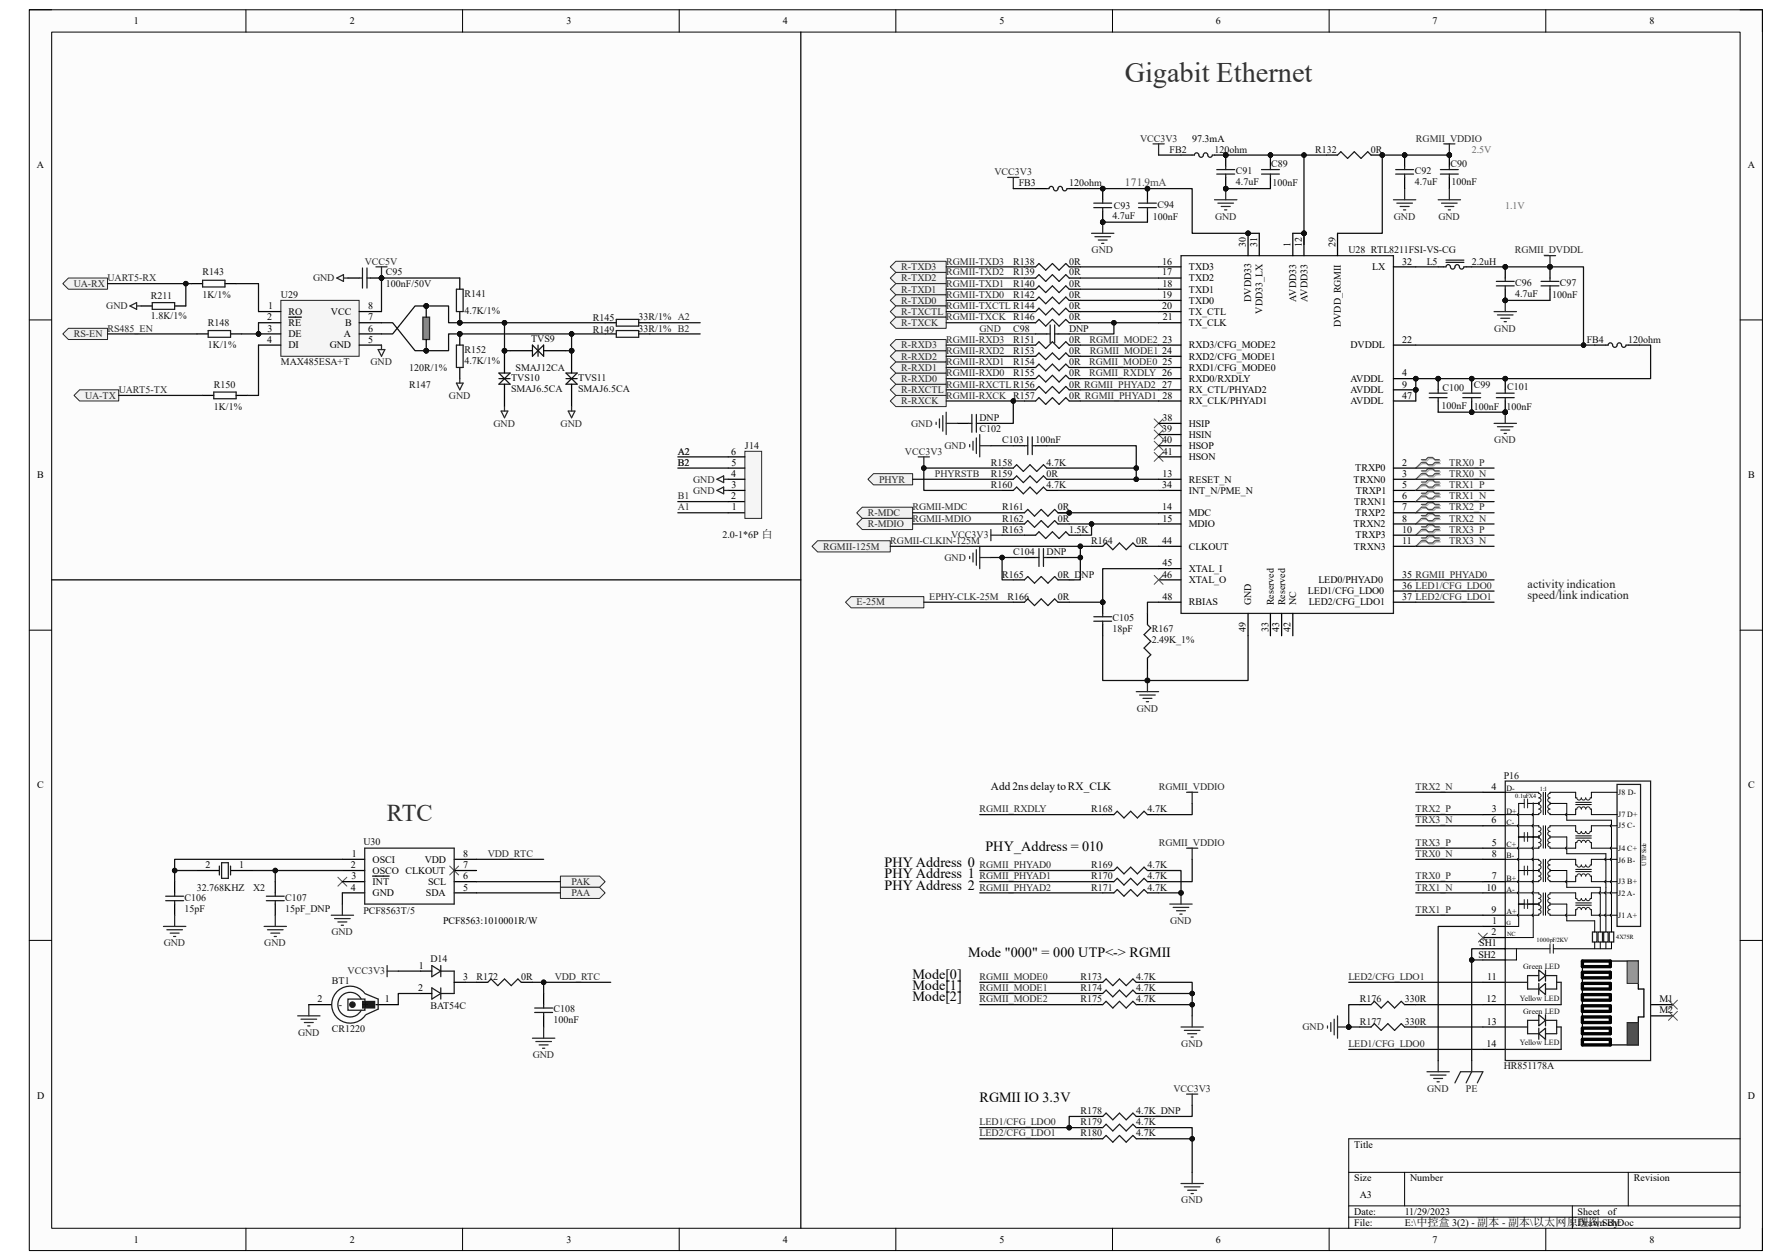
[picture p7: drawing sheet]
<svg xmlns="http://www.w3.org/2000/svg" width="182mm" height="128mm" viewBox="0 0 182 128" stroke-linecap="round" stroke-linejoin="round" font-family="sans-serif">
<defs><g id="words">
<text font-size="2.9" fill="#343434" x="114.3" y="8.3">Gigabit Ethernet</text>
<text font-size="2.5" fill="#2e2e2e" x="39.3" y="83.4">RTC</text>
<g font-size="1.4">
<text x="89.8" y="88.1">PHY Address 0</text>
<text x="89.8" y="89.2">PHY Address 1</text>
<text x="100.1" y="86.4">PHY_Address = 010</text>
<text x="89.8" y="90.4">PHY Address 2</text>
<text x="92.7" y="99.4">Mode[0]</text>
<text x="92.7" y="100.6">Mode[1]</text>
<text x="92.7" y="101.7">Mode[2]</text>
<text x="98.3" y="97.2">Mode &quot;000&quot; = 000 UTP&lt;-&gt; RGMII</text>
<text x="99.5" y="112">RGMII IO 3.3V</text>
</g>
<g font-size="1.2" fill="#1c1c1c">
<text x="155.2" y="59.8">activity indication</text>
<text x="155.2" y="60.9">speed/link indication</text>
</g>
<text font-size="1.1" fill="#4c4c4c" x="114.3" y="18.9">171.9mA</text>
<text font-size="1.1" x="100.6" y="80.2">Add2nsdelaytoRX_CLK</text>
<g font-size="1">
<text x="13.6" y="2.5">1</text>
<text x="35.5" y="2.5">2</text>
<text x="57.5" y="2.5">3</text>
<text x="79.5" y="2.5">4</text>
<text x="101.5" y="2.5">5</text>
<text x="123.5" y="2.5">6</text>
<text x="145.5" y="2.5">7</text>
<text x="167.5" y="2.5">8</text>
<text x="3.7" y="17.1">A</text>
<text x="121.1" y="14.4">97.3mA</text>
<text x="177.5" y="17.1">A</text>
<text x="118" y="26.9">16</text>
<text x="118" y="28">17</text>
<text x="118.1" y="29.1">18</text>
<text x="120.7" y="27.4">TXD3</text>
<text x="120.7" y="28.6">TXD2</text>
<text x="120.7" y="29.7">TXD1</text>
<text x="126.5" y="25.1" transform="rotate(-90 126.5 25.1)">30</text>
<text x="127.7" y="25.1" transform="rotate(-90 127.7 25.1)">31</text>
<text x="131.1" y="25.1" transform="rotate(-90 131.1 25.1)">1</text>
<text x="132.2" y="25.1" transform="rotate(-90 132.2 25.1)">12</text>
<text x="135.6" y="25.1" transform="rotate(-90 135.6 25.1)">29</text>
<text x="139.4" y="27.4">LX</text>
<text x="142.4" y="26.9">32</text>
<text x="27.1" y="32.6">2</text>
<text x="27.1" y="34.8">4</text>
<text x="27.2" y="33.7">3</text>
<text x="27.2" y="31.4">1</text>
<text x="29.3" y="32">RO</text>
<text x="29.3" y="33.1">RE</text>
<text x="29.3" y="34.2">DE</text>
<text x="29.3" y="35.4">DI</text>
<text x="33.5" y="35.4">GND</text>
<text x="33.6" y="32">VCC</text>
<text x="34.9" y="34.2">A</text>
<text x="35.1" y="33.1">B</text>
<text x="37.4" y="34.8">5</text>
<text x="37.4" y="33.7">6</text>
<text x="37.4" y="32.6">7</text>
<text x="37.4" y="31.4">8</text>
<text x="118" y="30.3">19</text>
<text x="118" y="31.4">20</text>
<text x="118" y="35.9">24</text>
<text x="118.1" y="34.8">23</text>
<text x="118.1" y="32.6">21</text>
<text x="120.7" y="30.9">TXD0</text>
<text x="120.7" y="32">TX_CTL</text>
<text x="120.7" y="33.1">TX_CLK</text>
<text x="120.7" y="35.4">RXD3/CFG_MODE2</text>
<text x="127.1" y="30.6" transform="rotate(-90 127.1 30.6)">DVDD33</text>
<text x="128.2" y="31.9" transform="rotate(-90 128.2 31.9)">VDD33_LX</text>
<text x="131.7" y="30.6" transform="rotate(-90 131.7 30.6)">AVDD33</text>
<text x="132.8" y="30.6" transform="rotate(-90 132.8 30.6)">AVDD33</text>
<text x="136.2" y="33.2" transform="rotate(-90 136.2 33.2)">DVDD_RGMII</text>
<text x="137.2" y="35.4">DVDDL</text>
<text x="142.4" y="34.8">22</text>
<text x="118" y="39.4">27</text>
<text x="118.1" y="37.1">25</text>
<text x="118.1" y="40.5">28</text>
<text x="120.7" y="36.5">RXD2/CFG_MODE1</text>
<text x="120.7" y="37.7">RXD1/CFG_MODE0</text>
<text x="120.7" y="38.8">RXD0/RXDLY</text>
<text x="120.7" y="39.9">RX_CTL/PHYAD2</text>
<text x="120.7" y="41.1">RX_CLK/PHYAD1</text>
<text x="137.2" y="38.8">AVDDL</text>
<text x="137.2" y="39.9">AVDDL</text>
<text x="137.2" y="41.1">AVDDL</text>
<text x="142.4" y="38.2">4</text>
<text x="142.4" y="39.4">9</text>
<text x="142.4" y="40.5">47</text>
<text x="74.3" y="46.2">6</text>
<text x="74.3" y="47.3">5</text>
<text x="118" y="43.9">39</text>
<text x="118" y="45">40</text>
<text x="118.1" y="42.8">38</text>
<text x="118.1" y="46.2">41</text>
<text x="120.7" y="43.3">HSIP</text>
<text x="120.7" y="44.4">HSIN</text>
<text x="120.7" y="45.6">HSOP</text>
<text x="120.7" y="46.7">HSON</text>
<text x="137.6" y="47.9">TRXP0</text>
<text x="142.4" y="47.3">2</text>
<text x="3.8" y="48.6">B</text>
<text x="74.3" y="50.7">2</text>
<text x="74.3" y="48.4">4</text>
<text x="74.3" y="49.6">3</text>
<text x="74.3" y="51.9">1</text>
<text x="118" y="49.6">34</text>
<text x="118" y="51.9">14</text>
<text x="118.1" y="48.4">13</text>
<text x="118.1" y="53">15</text>
<text x="120.7" y="49">RESET_N</text>
<text x="120.7" y="50.2">INT_N/PME_N</text>
<text x="120.7" y="52.4">MDC</text>
<text x="120.7" y="53.6">MDIO</text>
<text x="137.5" y="49">TRXN0</text>
<text x="137.5" y="53.6">TRXN2</text>
<text x="137.5" y="51.3">TRXN1</text>
<text x="137.6" y="52.4">TRXP2</text>
<text x="137.7" y="50.2">TRXP1</text>
<text x="142.4" y="48.4">3</text>
<text x="142.4" y="49.6">5</text>
<text x="142.4" y="50.7">6</text>
<text x="142.4" y="51.9">7</text>
<text x="142.4" y="53">8</text>
<text x="177.5" y="48.6">B</text>
<text x="118" y="55.2">44</text>
<text x="118" y="58.7">46</text>
<text x="118.1" y="57.5">45</text>
<text x="120.7" y="55.8">CLKOUT</text>
<text x="120.7" y="58.1">XTAL_I</text>
<text x="120.7" y="59.2">XTAL_O</text>
<text x="133.9" y="59.2">LED0/PHYAD0</text>
<text x="137.5" y="55.8">TRXN3</text>
<text x="137.7" y="54.7">TRXP3</text>
<text x="142.4" y="54.1">10</text>
<text x="142.4" y="55.2">11</text>
<text x="142.4" y="58.7">35 RGMII_PHYAD0</text>
<text x="142.4" y="59.8">36 LED1/CFG_LDO0</text>
<text x="118.1" y="60.9">48</text>
<text x="120.7" y="61.5">RBIAS</text>
<text x="126.5" y="64.2" transform="rotate(-90 126.5 64.2)">49</text>
<text x="127.1" y="61.5" transform="rotate(-90 127.1 61.5)">GND</text>
<text x="128.8" y="64.2" transform="rotate(-90 128.8 64.2)">33</text>
<text x="129.4" y="61.5" transform="rotate(-90 129.4 61.5)">Reserved</text>
<text x="129.9" y="64.2" transform="rotate(-90 129.9 64.2)">43</text>
<text x="130.5" y="61.5" transform="rotate(-90 130.5 61.5)">Reserved</text>
<text x="131.1" y="64.2" transform="rotate(-90 131.1 64.2)">42</text>
<text x="131.7" y="61.5" transform="rotate(-90 131.7 61.5)">NC</text>
<text x="132.8" y="60.4">LED1/CFG_LDO0</text>
<text x="132.9" y="61.5">LED2/CFG_LDO1</text>
<text x="142.4" y="60.9">37 LED2/CFG_LDO1</text>
<text x="3.8" y="80.1">C</text>
<text x="151.5" y="80.2">4</text>
<text x="151.5" y="83.7">6</text>
<text x="151.5" y="82.5">3</text>
<text x="177.5" y="80.1">C</text>
<text x="20.9" y="88.2">2</text>
<text x="24.3" y="88.2">1</text>
<text x="35.6" y="88.2">2</text>
<text x="35.7" y="89.3">3</text>
<text x="35.7" y="87">1</text>
<text x="37.8" y="87.6">OSCI</text>
<text x="37.8" y="88.8">OSCO CLKOUT</text>
<text x="37.8" y="89.9">INT</text>
<text x="43.1" y="87.6">VDD</text>
<text x="43.5" y="89.9">SCL</text>
<text x="47" y="89.3">6</text>
<text x="47" y="88.2">7</text>
<text x="47" y="87">8</text>
<text x="151.5" y="85.9">5</text>
<text x="151.5" y="89.3">7</text>
<text x="151.5" y="87">8</text>
<text x="35.6" y="90.5">4</text>
<text x="37.8" y="91">GND</text>
<text x="43.3" y="91">SDA</text>
<text x="45" y="93.9">PCF8563:1010001R/W</text>
<text x="47" y="90.5">5</text>
<text x="151" y="90.5">10</text>
<text x="151.5" y="95">2</text>
<text x="151.5" y="92.8">9</text>
<text x="151.6" y="93.9">1</text>
<text x="32.3" y="101.8">2</text>
<text x="39.1" y="101.8">1</text>
<text x="42.5" y="100.7">2</text>
<text x="42.5" y="98.4">1</text>
<text x="47" y="99.6">3</text>
<text x="150.2" y="97.3">SH2</text>
<text x="150.2" y="96.1">SH1</text>
<text x="151" y="101.8">12</text>
<text x="151" y="99.6">11</text>
<text x="168.5" y="101.8">M1</text>
<text x="34.4" y="102.4">-</text>
<text x="36.8" y="102.4">+</text>
<text x="151" y="106.3">14</text>
<text x="151" y="104.1">13</text>
<text x="168.5" y="103">M2</text>
<text x="3.8" y="111.6">D</text>
<text x="177.5" y="111.6">D</text>
<text x="137.5" y="116.6">Title</text>
<text x="137.5" y="120">Size</text>
<text x="143.2" y="120">Number</text>
<text x="165.9" y="120">Revision</text>
<text x="137.5" y="123.4">Date:</text>
<text x="137.5" y="124.5">File:</text>
<text x="138.1" y="121.7">A3</text>
<text x="142.7" y="123.4">11/29/2023</text>
<text x="142.7" y="124.5">E:\中控盒 3(2) - 副本 - 副本\以太网原理图.SBy:</text>
<text x="160.2" y="123.4">Sheet</text>
<text x="160.2" y="124.5">Drawn chDoc</text>
<text x="163.3" y="123.4">of</text>
<text x="13.6" y="126.2">1</text>
<text x="35.5" y="126.2">2</text>
<text x="57.5" y="126.2">3</text>
<text x="79.5" y="126.2">4</text>
<text x="101.5" y="126.2">5</text>
<text x="123.5" y="126.2">6</text>
<text x="145.5" y="126.2">7</text>
<text x="167.5" y="126.2">8</text>
</g>
<g font-size="1" fill="#262626">
<text x="101" y="17.8">VCC3V3</text>
<text x="115.8" y="14.4">VCC3V3</text>
<text x="143.8" y="14.4">RGMII_VDDIO</text>
<text x="123.4" y="22.3">GND</text>
<text x="141.6" y="22.3">GND</text>
<text x="146.1" y="22.3">GND</text>
<text x="7.5" y="29.1">UA-RX</text>
<text x="10.9" y="28.6">UART5-RX</text>
<text x="31.8" y="28.6">GND</text>
<text x="37" y="26.9">VCC5V</text>
<text x="91.5" y="27.4">R-TXD3</text>
<text x="91.5" y="28.6">R-TXD2</text>
<text x="91.5" y="29.7">R-TXD1</text>
<text x="96.1" y="29.1">RGMII-TXD1</text>
<text x="96.1" y="28">RGMII-TXD2</text>
<text x="96.1" y="26.9">RGMII-TXD3</text>
<text x="110.9" y="25.7">GND</text>
<text x="153.8" y="25.7">RGMII_DVDDL</text>
<text x="7.5" y="34.2">RS-EN</text>
<text x="10.8" y="31.4">GND</text>
<text x="10.9" y="33.7">RS485_EN</text>
<text x="91.5" y="35.4">R-RXD3</text>
<text x="91.5" y="30.9">R-TXD0</text>
<text x="91.5" y="32">R-TXCTL</text>
<text x="91.5" y="33.1">R-TXCK</text>
<text x="96.1" y="30.3">RGMII-TXD0</text>
<text x="96.1" y="31.4">RGMII-TXCTL R144</text>
<text x="96.1" y="32.6">RGMII-TXCK</text>
<text x="96.1" y="35.9">RGMII-RXD2</text>
<text x="96.1" y="34.8">RGMII-RXD3</text>
<text x="99.5" y="33.7">GND</text>
<text x="110.7" y="34.8">RGMII_MODE2</text>
<text x="110.7" y="35.9">RGMII_MODE1</text>
<text x="151.8" y="33.7">GND</text>
<text x="8.6" y="40.5">UA-TX</text>
<text x="12.1" y="39.9">UART5-TX</text>
<text x="37.6" y="37.1">GND</text>
<text x="45.6" y="40.5">GND</text>
<text x="91.5" y="41.1">R-RXCK</text>
<text x="91.5" y="39.9">R-RXCTL</text>
<text x="91.5" y="38.8">R-RXD0</text>
<text x="91.5" y="37.7">R-RXD1</text>
<text x="91.5" y="36.5">R-RXD2</text>
<text x="96.1" y="38.2">RGMII-RXD0</text>
<text x="96.1" y="37.1">RGMII-RXD1</text>
<text x="96.1" y="39.4">RGMII-RXCTL R156</text>
<text x="96.1" y="40.5">RGMII-RXCK R157</text>
<text x="110.6" y="38.2">RGMII_RXDLY 26</text>
<text x="110.6" y="37.1">RGMII_MODE0</text>
<text x="50.1" y="43.3">GND</text>
<text x="56.9" y="43.3">GND</text>
<text x="68.8" y="46.2">A2</text>
<text x="68.8" y="47.3">B2</text>
<text x="91.9" y="46.2">VCC3V3</text>
<text x="92.5" y="43.3">GND</text>
<text x="95.9" y="45.6">GND</text>
<text x="147.2" y="47.3">TRX0_P</text>
<text x="151.8" y="45">GND</text>
<text x="68.8" y="50.7">B1</text>
<text x="68.8" y="51.9">A1</text>
<text x="70.4" y="50.2">GND</text>
<text x="70.4" y="49">GND</text>
<text x="88.1" y="52.4">R-MDC</text>
<text x="88.1" y="53.6">R-MDIO</text>
<text x="89.3" y="49">PHYR</text>
<text x="92.7" y="53">RGMII-MDIO</text>
<text x="92.7" y="51.9">RGMII-MDC</text>
<text x="95" y="48.4">PHYRSTB</text>
<text x="147.2" y="48.4">TRX0_N</text>
<text x="147.2" y="49.6">TRX1_P</text>
<text x="147.2" y="50.7">TRX1_N</text>
<text x="147.2" y="51.9">TRX2_P</text>
<text x="147.2" y="53">TRX2_N</text>
<text x="83.6" y="55.8">RGMII-125M</text>
<text x="90.4" y="55.2">RGMII-CLKIN-125M</text>
<text x="95.9" y="57">GND</text>
<text x="96.6" y="54.7">VCC3V3</text>
<text x="147.2" y="54.1">TRX3_P</text>
<text x="147.2" y="55.2">TRX3_N</text>
<text x="87" y="61.5">E-25M</text>
<text x="94.4" y="60.9">EPHY-CLK-25M</text>
<text x="115.4" y="72.3">GND</text>
<text x="99.5" y="82.5">RGMII_RXDLY</text>
<text x="117.7" y="80.2">RGMII_VDDIO</text>
<text x="143.8" y="82.5">TRX2_P</text>
<text x="143.8" y="80.2">TRX2_N</text>
<text x="143.8" y="83.7">TRX3_N</text>
<text x="49.5" y="87">VDD_RTC</text>
<text x="58" y="89.9">PAK</text>
<text x="99.5" y="88.2">RGMII_PHYAD0</text>
<text x="99.5" y="89.3">RGMII_PHYAD1</text>
<text x="117.7" y="85.9">RGMII_VDDIO</text>
<text x="143.8" y="89.3">TRX0_P</text>
<text x="143.8" y="87">TRX0_N</text>
<text x="143.8" y="85.9">TRX3_P</text>
<text x="33.7" y="95">GND</text>
<text x="58" y="91">PAA</text>
<text x="99.5" y="90.5">RGMII_PHYAD2</text>
<text x="118.8" y="93.9">GND</text>
<text x="143.8" y="92.8">TRX1_P</text>
<text x="143.8" y="90.5">TRX1_N</text>
<text x="16.6" y="96.1">GND</text>
<text x="26.8" y="96.1">GND</text>
<text x="35.3" y="99">VCC3V3</text>
<text x="56.3" y="99.6">VDD_RTC</text>
<text x="99.5" y="101.8">RGMII_MODE2</text>
<text x="99.5" y="100.7">RGMII_MODE1</text>
<text x="99.5" y="99.6">RGMII_MODE0</text>
<text x="136.9" y="99.6">LED2/CFG_LDO1</text>
<text x="30.3" y="105.2">GND</text>
<text x="54.1" y="107.5">GND</text>
<text x="120" y="106.3">GND</text>
<text x="132.3" y="104.6">GND</text>
<text x="136.9" y="106.3">LED1/CFG_LDO0</text>
<text x="119.2" y="110.9">VCC3V3</text>
<text x="144.9" y="110.9">GND</text>
<text x="148.9" y="110.9">PE</text>
<text x="99.5" y="115.4">LED2/CFG_LDO1</text>
<text x="99.5" y="114.3">LED1/CFG_LDO0</text>
<text x="120" y="122.3">GND</text>
</g>
<g font-size="1" fill="#0e0e0e">
<text x="118.8" y="15.5">FB2</text>
<text x="123.4" y="15.5">120ohm</text>
<text x="125.5" y="17.7">C91</text>
<text x="129.1" y="17">C89</text>
<text x="133.6" y="15.5">R132</text>
<text x="139.2" y="15.5">0R</text>
<text x="143.7" y="17.7">C92</text>
<text x="147.3" y="17">C90</text>
<text x="103.5" y="18.9">FB3</text>
<text x="108.6" y="18.9">120ohm</text>
<text x="113" y="22.2">4.7uF</text>
<text x="113.1" y="21.2">C93</text>
<text x="117.1" y="22.3">100nF</text>
<text x="117.6" y="21.1">C94</text>
<text x="125.5" y="18.8">4.7uF</text>
<text x="129.2" y="18.9">100nF</text>
<text x="143.7" y="18.8">4.7uF</text>
<text x="147.4" y="18.8">100nF</text>
<text x="20.6" y="28">R143</text>
<text x="39.2" y="28">C95</text>
<text x="39.2" y="29.1">100nF/50V</text>
<text x="102.9" y="26.9">R138</text>
<text x="102.9" y="28">R139</text>
<text x="102.9" y="29.1">R140</text>
<text x="108.6" y="26.9">0R</text>
<text x="108.6" y="28">0R</text>
<text x="108.6" y="29.1">0R</text>
<text x="136.9" y="25.7">U28 RTL8211FSI-VS-CG</text>
<text x="144.9" y="26.9">L5</text>
<text x="149.5" y="26.9">2.2uH</text>
<text x="153.9" y="29">C96</text>
<text x="158.4" y="29">C97</text>
<text x="15.3" y="30.4">R211</text>
<text x="15.3" y="32.4">1.8K/1%</text>
<text x="20.6" y="30.3">1K/1%</text>
<text x="21.1" y="33.1">R148</text>
<text x="21.1" y="35.4">1K/1%</text>
<text x="28.5" y="30.3">U29</text>
<text x="47.2" y="30.1">R141</text>
<text x="47.2" y="31.9">4.7K/1%</text>
<text x="47.2" y="35.9">R152</text>
<text x="53.9" y="34.7">TVS9</text>
<text x="60.2" y="32.6">R145</text>
<text x="60.2" y="33.8">R149</text>
<text x="64.9" y="32.6">33R/1% A2</text>
<text x="64.9" y="33.7">33R/1% B2</text>
<text x="102.9" y="34.8">R151</text>
<text x="102.9" y="35.9">R153</text>
<text x="102.9" y="30.3">R142</text>
<text x="102.9" y="32.6">R146</text>
<text x="102.9" y="33.7">C98</text>
<text x="108.6" y="34.8">0R</text>
<text x="108.6" y="35.9">0R</text>
<text x="108.6" y="30.3">0R</text>
<text x="108.6" y="31.4">0R</text>
<text x="108.6" y="32.6">0R</text>
<text x="108.6" y="33.7">DNP</text>
<text x="153.9" y="30.1">4.7uF</text>
<text x="157.6" y="30.3">100nF</text>
<text x="161.2" y="34.8">FB4</text>
<text x="165.4" y="34.8">120ohm</text>
<text x="21.7" y="39.4">R150</text>
<text x="21.7" y="41.6">1K/1%</text>
<text x="28.5" y="37.1">MAX485ESA+T</text>
<text x="41.6" y="39.4">R147</text>
<text x="41.6" y="37.7">120R/1%</text>
<text x="47.2" y="37">4.7K/1%</text>
<text x="51.9" y="38.7">TVS10</text>
<text x="51.9" y="39.8">SMAJ6.5CA</text>
<text x="52.4" y="37.7">SMAJ12CA</text>
<text x="58.7" y="38.7">TVS11</text>
<text x="58.7" y="39.8">SMAJ6.5CA</text>
<text x="102.9" y="37.1">R154</text>
<text x="102.9" y="38.2">R155</text>
<text x="108.6" y="37.1">0R</text>
<text x="108.6" y="38.2">0R</text>
<text x="108.6" y="39.4">0R RGMII_PHYAD2</text>
<text x="108.6" y="40.5">0R RGMII_PHYAD1</text>
<text x="146.4" y="41.5">100nF 100nF 100nF</text>
<text x="146.5" y="39.7">C100</text>
<text x="149.7" y="39.5">C99</text>
<text x="153.1" y="39.6">C101</text>
<text x="75.6" y="45.6">J14</text>
<text x="99.5" y="43.9">C102</text>
<text x="99.5" y="42.8">DNP</text>
<text x="100.6" y="47.3">R158</text>
<text x="101.8" y="45">C103</text>
<text x="105.2" y="45">100nF</text>
<text x="106.3" y="47.3">4.7K</text>
<text x="100.6" y="48.4">R159</text>
<text x="100.6" y="49.6">R160</text>
<text x="101.8" y="51.9">R161</text>
<text x="101.8" y="53">R162</text>
<text x="106.3" y="48.4">0R</text>
<text x="106.3" y="49.6">4.7K</text>
<text x="107.4" y="51.9">0R</text>
<text x="107.4" y="53">0R</text>
<text x="73.4" y="54.7">2.0-1*6P 白</text>
<text x="101.8" y="54.1">R163</text>
<text x="101.8" y="58.7">R165</text>
<text x="102.9" y="56.4">C104</text>
<text x="106.3" y="56.4">DNP</text>
<text x="107.4" y="58.7">0R_D</text>
<text x="108.6" y="54.1">1.5K</text>
<text x="109.9" y="58.7">NP</text>
<text x="110.8" y="55.2">R164</text>
<text x="115.4" y="55.2">0R</text>
<text x="102.3" y="60.9">R166</text>
<text x="107.4" y="60.9">0R</text>
<text x="113" y="63.1">C105</text>
<text x="113" y="64.2">18pF</text>
<text x="117" y="64.2">R167</text>
<text x="117" y="65.4">2.49K_1%</text>
<text x="110.8" y="82.5">R168</text>
<text x="116.5" y="82.5">4.7K</text>
<text x="152.7" y="79.1">P16</text>
<text x="36.9" y="85.8">U30</text>
<text x="110.8" y="88.2">R169</text>
<text x="110.8" y="89.3">R170</text>
<text x="116.5" y="88.2">4.7K</text>
<text x="116.5" y="89.3">4.7K</text>
<text x="18.8" y="91.5">C106</text>
<text x="18.8" y="92.6">15pF</text>
<text x="20" y="90.5">32.768KHZ</text>
<text x="25.7" y="90.5">X2</text>
<text x="29" y="91.5">C107</text>
<text x="29" y="92.6">15pF_DNP</text>
<text x="36.9" y="92.8">PCF8563T/5</text>
<text x="110.8" y="90.5">R171</text>
<text x="116.5" y="90.5">4.7K</text>
<text x="33.7" y="99.9">BT1</text>
<text x="43.7" y="97.7">D14</text>
<text x="48.4" y="99.6">R172</text>
<text x="52.9" y="99.6">0R</text>
<text x="109.7" y="99.6">R173</text>
<text x="109.7" y="100.7">R174</text>
<text x="109.7" y="101.8">R175</text>
<text x="115.4" y="99.6">4.7K</text>
<text x="115.4" y="100.7">4.7K</text>
<text x="115.4" y="101.8">4.7K</text>
<text x="138.1" y="101.8">R176</text>
<text x="142.7" y="101.8">330R</text>
<text x="33.7" y="104.8">CR1220</text>
<text x="43.7" y="102.5">BAT54C</text>
<text x="56.2" y="102.8">C108</text>
<text x="56.2" y="104">100nF</text>
<text x="138.1" y="104.1">R177</text>
<text x="142.7" y="104.1">330R</text>
<text x="109.7" y="113.2">R178</text>
<text x="115.4" y="113.2">4.7K_DNP</text>
<text x="152.7" y="108.6">HR851178A</text>
<text x="109.7" y="114.3">R179</text>
<text x="109.7" y="115.4">R180</text>
<text x="115.4" y="114.3">4.7K</text>
<text x="115.4" y="115.4">4.7K</text>
</g>
<g font-size="1" fill="#686868">
<text x="149.5" y="15.5">2.5V</text>
<text x="152.9" y="21.2">1.1V</text>
</g>
<g font-size=".8">
<text x="153" y="80.4">D-</text>
<text x="153" y="82.7">D+</text>
<text x="153" y="83.8">C-</text>
<text x="164.3" y="80.7">J8 D-</text>
<text x="164.3" y="83">J7 D+</text>
<text x="153" y="86.1">C+</text>
<text x="153" y="87.2">B-</text>
<text x="153" y="89.5">B+</text>
<text x="164.3" y="87.7">J6 B-</text>
<text x="164.3" y="84.2">J5 C-</text>
<text x="164.3" y="86.4">J4 C+</text>
<text x="164.3" y="89.8">J3 B+</text>
<text x="153" y="90.6">A-</text>
<text x="153" y="92.9">A+</text>
<text x="164.3" y="91.1">J2 A-</text>
<text x="164.3" y="93.2">J1 A+</text>
</g>
<g font-size=".8" fill="#0e0e0e">
<text x="154.3" y="101.6">Yellow LED</text>
<text x="154.7" y="98.5">Green LED</text>
<text x="154.3" y="106.2">Yellow LED</text>
<text x="154.7" y="103">Green LED</text>
</g>
<g font-size=".6">
<text x="153.9" y="81">0.1uFX4</text>
<text x="156.4" y="80.3">1:1</text>
<text x="167.2" y="88" transform="rotate(-90 167.2 88)">UTPSide</text>
<text x="153" y="93.9">G</text>
<text x="153.1" y="95.1">NC</text>
<text x="156" y="95.7">1000pF/2KV</text>
<text x="164.1" y="95.4">4X75R</text>
</g>
</g></defs>
<path d="M3 1h176v126h-176z" fill-rule="evenodd" fill="#fcfcfc"/>
<path d="M3 1h176v126h-176z" fill="none" stroke="#000" stroke-width=".1"/>
<path d="M5.2 3.3h171.5v121.5h-171.5z" fill-rule="evenodd" fill="#fcfcfc"/>
<g fill="none" stroke="#000" stroke-width=".1">
<path d="M3 1h2.2M5.2 3.3h171.5v121.5h-171.5zM25 1v2.3M47 1v2.3M69 1v2.3M91 1v2.3M113 1v2.3M135 1v2.3M157 1v2.3M176.7 1h2.3v2.3M3 32.5h2.2M176.7 32.5h2.3"/>
<path d="M3 64h2.2M176.7 64h2.3M3 95.5h2.2M176.7 95.5h2.3M137 119.1h39.7M142.7 119.1v3.4M165.4 119.1v3.4M176.7 115.7h-39.7v9.1M25 124.8v2.2M47 124.8v2.2M69 124.8v2.2M91 124.8v2.2"/>
<path d="M113 124.8v2.2M135 124.8v2.2M137 122.5h39.7M137 123.6h39.7M157 124.8v2.2M159.7 122.5v2.3M179 124.8v2.2"/>
</g>
<path d="M107 19.2l-.1-.2-.1-.1-.2 .1-.1 .2h-.2M107.9 19.2l-.1-.2-.1-.1-.2 .1-.1 .3-.2 .1-.1-.1-.1-.1M108.6 19.2h-.2l-.1 .1-.2 .1-.1-.1-.1-.1" fill="none" stroke="#1c1c1c" stroke-width=".13"/>
<path d="M105.2 19.2h1.1M108.6 19.2h1.1" fill="none" stroke="#000" stroke-width=".13"/>
<circle cx="124.5" cy="15.8" r=".23" fill="#0e0e0e"/>
<circle cx="124.5" cy="15.8" r=".23" fill="none" stroke="#0e0e0e" stroke-width=".1"/>
<path d="M121.3 15.7l.1-.1 .1-.1 .2 .1 .1 .3 .2 .1 .2-.1 .1-.3 .1-.1 .2 .1 .1 .3 .2 .1 .2-.1v-.1" fill="none" stroke="#1c1c1c" stroke-width=".13"/>
<path d="M119.9 15.8h1.2M123.3 15.8h1.2" fill="none" stroke="#000" stroke-width=".13"/>
<circle cx="124.5" cy="15.8" r=".23" fill="#0e0e0e"/>
<circle cx="124.5" cy="15.8" r=".23" fill="none" stroke="#0e0e0e" stroke-width=".1"/>
<path d="M121.1 15.8h.2M123.1 15.8h.2" fill="none" stroke="#1c1c1c" stroke-width=".13"/>
<circle cx="129" cy="15.8" r=".23" fill="#0e0e0e"/>
<circle cx="129" cy="15.8" r=".23" fill="none" stroke="#0e0e0e" stroke-width=".1"/>
<path d="M129 15.8v1.1M129 18v1.2" fill="none" stroke="#000" stroke-width=".13"/>
<circle cx="129" cy="15.8" r=".23" fill="#0e0e0e"/>
<circle cx="129" cy="15.8" r=".23" fill="none" stroke="#0e0e0e" stroke-width=".1"/>
<path d="M128.1 17.2h1.8M128.1 17.7h1.8M129 16.9v.3M129 17.7v.3" fill="none" stroke="#1c1c1c" stroke-width=".13"/>
<circle cx="116.5" cy="19.2" r=".23" fill="#0e0e0e"/>
<circle cx="116.5" cy="19.2" r=".23" fill="none" stroke="#0e0e0e" stroke-width=".1"/>
<path d="M116.5 19.2v1.1M116.5 21.4v1.2" fill="none" stroke="#000" stroke-width=".13"/>
<circle cx="116.5" cy="19.2" r=".23" fill="#0e0e0e"/>
<circle cx="116.5" cy="19.2" r=".23" fill="none" stroke="#0e0e0e" stroke-width=".1"/>
<path d="M115.6 20.6h1.8M115.6 21.1h1.8M116.5 20.3v.3M116.5 21.1v.3" fill="none" stroke="#1c1c1c" stroke-width=".13"/>
<path d="M124.5 19.2v1.1M123.3 20.3h2.3M123.7 20.6h1.6M124 21h.9M124.4 21.3h.2" fill="none" stroke="#262626" stroke-width=".13"/>
<circle cx="124.5" cy="19.2" r=".23" fill="#0e0e0e"/>
<circle cx="124.5" cy="19.2" r=".23" fill="none" stroke="#0e0e0e" stroke-width=".1"/>
<path d="M110.9 23.7h2.2M111.2 24h1.6M111.5 24.4h.9M111.9 24.7h.2M112 22.6v1.1" fill="none" stroke="#262626" stroke-width=".13"/>
<circle cx="112" cy="22.6" r=".23" fill="#0e0e0e"/>
<circle cx="112" cy="22.6" r=".23" fill="none" stroke="#0e0e0e" stroke-width=".1"/>
<circle cx="147.2" cy="15.8" r=".23" fill="#0e0e0e"/>
<circle cx="147.2" cy="15.8" r=".23" fill="none" stroke="#0e0e0e" stroke-width=".1"/>
<path d="M147.2 15.8v1.1M147.2 18v1.2" fill="none" stroke="#000" stroke-width=".13"/>
<circle cx="147.2" cy="15.8" r=".23" fill="#0e0e0e"/>
<circle cx="147.2" cy="15.8" r=".23" fill="none" stroke="#0e0e0e" stroke-width=".1"/>
<path d="M146.3 17.2h1.8M146.3 17.7h1.8M147.2 16.9v.3M147.2 17.7v.3" fill="none" stroke="#1c1c1c" stroke-width=".13"/>
<path d="M146.6 14.6h1.2M147.2 14.6v1.2M147.2 19.2v1.1M146.1 20.3h2.2M146.4 20.6h1.6M146.7 21h1M147.1 21.3h.2" fill="none" stroke="#262626" stroke-width=".13"/>
<circle cx="147.2" cy="15.8" r=".23" fill="#0e0e0e"/>
<circle cx="147.2" cy="15.8" r=".23" fill="none" stroke="#0e0e0e" stroke-width=".1"/>
<circle cx="157.4" cy="27.1" r=".23" fill="#0e0e0e"/>
<circle cx="157.4" cy="27.1" r=".23" fill="none" stroke="#0e0e0e" stroke-width=".1"/>
<path d="M157.4 27.1v1.1M157.4 29.4v1.1" fill="none" stroke="#000" stroke-width=".13"/>
<circle cx="157.4" cy="27.1" r=".23" fill="#0e0e0e"/>
<circle cx="157.4" cy="27.1" r=".23" fill="none" stroke="#0e0e0e" stroke-width=".1"/>
<path d="M156.5 28.6h1.8M156.5 29h1.8M157.4 28.2v.4M157.4 29v.4" fill="none" stroke="#1c1c1c" stroke-width=".13"/>
<path d="M151.7 31.7h2.3M152.1 32h1.6M152.4 32.3h.9M152.8 32.7h.2M152.9 30.5v1.2" fill="none" stroke="#262626" stroke-width=".13"/>
<circle cx="152.9" cy="30.5" r=".23" fill="#0e0e0e"/>
<circle cx="152.9" cy="30.5" r=".23" fill="none" stroke="#0e0e0e" stroke-width=".1"/>
<path d="M156.9 26h1.1M157.4 26v1.1" fill="none" stroke="#262626" stroke-width=".13"/>
<circle cx="157.4" cy="27.1" r=".23" fill="#0e0e0e"/>
<circle cx="157.4" cy="27.1" r=".23" fill="none" stroke="#0e0e0e" stroke-width=".1"/>
<circle cx="149.5" cy="41.9" r=".23" fill="#0e0e0e"/>
<circle cx="149.5" cy="41.9" r=".23" fill="none" stroke="#0e0e0e" stroke-width=".1"/>
<circle cx="149.5" cy="38.5" r=".23" fill="#0e0e0e"/>
<circle cx="149.5" cy="38.5" r=".23" fill="none" stroke="#0e0e0e" stroke-width=".1"/>
<path d="M149.5 40.7v1.2" fill="none" stroke="#000" stroke-width=".13"/>
<circle cx="149.5" cy="41.9" r=".23" fill="#0e0e0e"/>
<circle cx="149.5" cy="41.9" r=".23" fill="none" stroke="#0e0e0e" stroke-width=".1"/>
<path d="M149.5 38.5v1.1" fill="none" stroke="#000" stroke-width=".13"/>
<circle cx="149.5" cy="38.5" r=".23" fill="#0e0e0e"/>
<circle cx="149.5" cy="38.5" r=".23" fill="none" stroke="#0e0e0e" stroke-width=".1"/>
<path d="M148.6 39.9h1.8M149.5 39.6v.3M148.6 40.4h1.8M149.5 40.4v.3" fill="none" stroke="#1c1c1c" stroke-width=".13"/>
<circle cx="152.9" cy="41.9" r=".23" fill="#0e0e0e"/>
<circle cx="152.9" cy="41.9" r=".23" fill="none" stroke="#0e0e0e" stroke-width=".1"/>
<circle cx="152.9" cy="38.5" r=".23" fill="#0e0e0e"/>
<circle cx="152.9" cy="38.5" r=".23" fill="none" stroke="#0e0e0e" stroke-width=".1"/>
<path d="M152.9 40.7v1.2" fill="none" stroke="#000" stroke-width=".13"/>
<circle cx="152.9" cy="41.9" r=".23" fill="#0e0e0e"/>
<circle cx="152.9" cy="41.9" r=".23" fill="none" stroke="#0e0e0e" stroke-width=".1"/>
<path d="M152.9 38.5v1.1" fill="none" stroke="#000" stroke-width=".13"/>
<circle cx="152.9" cy="38.5" r=".23" fill="#0e0e0e"/>
<circle cx="152.9" cy="38.5" r=".23" fill="none" stroke="#0e0e0e" stroke-width=".1"/>
<path d="M152 39.9h1.8M152.9 39.6v.3M152 40.4h1.8M152.9 40.4v.3" fill="none" stroke="#1c1c1c" stroke-width=".13"/>
<circle cx="146.1" cy="38.5" r=".23" fill="#0e0e0e"/>
<circle cx="146.1" cy="38.5" r=".23" fill="none" stroke="#0e0e0e" stroke-width=".1"/>
<path d="M146.1 38.5v1.1M146.1 40.7v1.2" fill="none" stroke="#000" stroke-width=".13"/>
<circle cx="146.1" cy="38.5" r=".23" fill="#0e0e0e"/>
<circle cx="146.1" cy="38.5" r=".23" fill="none" stroke="#0e0e0e" stroke-width=".1"/>
<path d="M145.2 39.9h1.8M146.1 39.6v.3M145.2 40.4h1.8M146.1 40.4v.3" fill="none" stroke="#1c1c1c" stroke-width=".13"/>
<path d="M151.7 43h2.3M152.1 43.3h1.6M152.4 43.7h.9M152.8 44h.2M152.9 41.9v1.1" fill="none" stroke="#262626" stroke-width=".13"/>
<circle cx="152.9" cy="41.9" r=".23" fill="#0e0e0e"/>
<circle cx="152.9" cy="41.9" r=".23" fill="none" stroke="#0e0e0e" stroke-width=".1"/>
<path d="M117.2 42.6l.9 .9M117.2 43.7l.9 .9M117.2 44.8l.9 .9M117.2 46l.9 .9M118.1 42.6l-.9 .9M118.1 43.7l-.9 .9M118.1 44.8l-.9 .9M118.1 46l-.9 .9" fill="none" stroke="#4c4c4c" stroke-width=".1"/>
<path d="M115.4 70.3h2.3M115.7 70.6h1.6M116.1 70.9h.9M116.4 71.3h.2M116.5 69.1v1.2" fill="none" stroke="#262626" stroke-width=".13"/>
<circle cx="116.5" cy="69.1" r=".23" fill="#0e0e0e"/>
<circle cx="116.5" cy="69.1" r=".23" fill="none" stroke="#0e0e0e" stroke-width=".1"/>
<g fill="none" stroke="#000" stroke-width=".13">
<path d="M104 35.1h1.2M104 36.2h1.2M104 37.3h1.2M104 38.5h1.2M104 39.6h1.2M108.6 35.1h1.1M108.6 36.2h1.1M108.6 37.3h1.1M108.6 38.5h1.1M108.6 39.6h1.1M162 35.1h1.1M165.4 35.1h1.1"/>
<path d="M97.2 43h1.2M99.5 43h1.1M101.8 47.6h1.1M104 40.7h1.2M106.3 47.6h1.2M108.6 40.7h1.1"/>
</g>
<g fill="none" stroke="#1c1c1c" stroke-width=".13">
<path d="M105.2 35.1l.3-.4 .7 .7 .7-.7 .7 .7 .6-.7 .4 .4M105.2 36.2l.3-.3 .7 .6 .7-.6 .7 .6 .6-.6 .4 .3M105.2 37.3l.3-.3 .7 .7 .7-.7 .7 .7 .6-.7 .4 .3M105.2 38.5l.3-.4 .7 .7 .7-.7 .7 .7 .6-.7 .4 .4M105.2 39.6l.3-.3 .7 .6 .7-.6 .7 .6 .6-.6 .4 .3M163.8 35.1l-.1-.2-.2-.1-.1 .1-.1 .2h-.2M164.2 35.1v.1l-.2 .1-.1-.1-.1-.1M164.7 35.1l-.1-.2-.1-.1-.2 .1-.1 .2M165.4 35.1h-.3v.1l-.2 .1-.1-.1-.1-.1M98.4 43h.3M98.7 42.1v1.8M99.2 42.1v1.8"/>
<path d="M99.2 43h.3M102.9 47.6l.4-.4 .6 .7 .7-.7 .7 .7 .7-.7 .3 .4M105.2 40.7l.3-.3 .7 .7 .7-.7 .7 .7 .6-.7 .4 .3"/>
</g>
<path d="M102.3 18h1.2M102.9 18v1.2M93.3 46.4h1.1M93.8 46.4v1.2M95.1 42.9v.2M95.4 42.6v.9M95.8 42.2v1.6M96.1 41.9v2.2M96.1 43h1.1" fill="none" stroke="#262626" stroke-width=".13"/>
<circle cx="93.8" cy="47.6" r=".23" fill="#0e0e0e"/>
<circle cx="93.8" cy="47.6" r=".23" fill="none" stroke="#0e0e0e" stroke-width=".1"/>
<g fill="none" stroke="#262626" stroke-width=".13">
<path d="M117.1 14.6h1.1M117.7 14.6v1.2M142.7 19.2v1.1M141.5 20.3h2.3M141.9 20.6h1.6M142.2 21h.9M142.5 21.3h.3M98.5 45.2v.2M98.5 56.5v.2M98.8 44.8v.9M98.8 56.2v.9M99.2 44.5v1.6"/>
<path d="M99.2 55.8v1.6M99.5 44.1v2.3M99.5 55.5v2.3M99.5 45.3h1.1M99.5 56.6h1.1M100.6 53.8v1.1M100.6 54.4h1.2"/>
</g>
<g fill="none" stroke="#000" stroke-width=".13">
<path d="M104 27.1h1.2M104 28.2h1.2M104 29.4h1.2M104 30.5h1.2M104 31.7h1.2M104 32.8h1.2M108.6 27.1h1.1M108.6 28.2h1.1M108.6 29.4h1.1M108.6 30.5h1.1M108.6 31.7h1.1M108.6 32.8h1.1"/>
<path d="M101.8 48.7h1.1M102.9 45.3h1.1M104 56.6h1.2M104 54.4h1.2M105.2 45.3h1.1M106.3 56.6h1.2M106.3 48.7h1.2M108.6 54.4h1.1M110.9 55.5h1.1M115.4 55.5h1.1M102.9 61.2h1.1M107.5 61.2h1.1"/>
</g>
<g fill="none" stroke="#1c1c1c" stroke-width=".13">
<path d="M105.2 27.1l.3-.3 .7 .6 .7-.6 .7 .6 .6-.6 .4 .3M105.2 28.2l.3-.3 .7 .7 .7-.7 .7 .7 .6-.7 .4 .3M105.2 29.4l.3-.4 .7 .7 .7-.7 .7 .7 .6-.7 .4 .4M105.2 30.5l.3-.3 .7 .7 .7-.7 .7 .7 .6-.7 .4 .3M105.2 31.7l.3-.4 .7 .7 .7-.7 .7 .7 .6-.7 .4 .4M105.2 32.8l.3-.4 .7 .7 .7-.7 .7 .7 .6-.7 .4 .4M102.9 48.7l.4-.4 .6 .7 .7-.7 .7 .7 .7-.7 .3 .4M104 45.3h.4M104.4 44.4v1.8M104.8 44.4v1.8M104.8 45.3h.4M105.2 56.6h.3"/>
<path d="M105.2 54.4l.3-.4 .7 .7 .7-.7 .7 .7 .6-.7 .4 .4M105.5 55.7v1.8M106 55.7v1.8M106 56.6h.3M112 55.5l.3-.3 .7 .6 .7-.6 .7 .6 .7-.6 .3 .3M104 61.2l.4-.4 .7 .7 .6-.7 .7 .7 .7-.7 .4 .4"/>
</g>
<circle cx="108.6" cy="52.1" r=".22" fill="#0e0e0e"/>
<circle cx="108.6" cy="52.1" r=".22" fill="none" stroke="#0e0e0e" stroke-width=".1"/>
<path d="M102.9 52.1h1.1M107.5 52.1h1.1" fill="none" stroke="#000" stroke-width=".13"/>
<circle cx="108.6" cy="52.1" r=".22" fill="#0e0e0e"/>
<circle cx="108.6" cy="52.1" r=".22" fill="none" stroke="#0e0e0e" stroke-width=".1"/>
<path d="M104 52.1l.4-.3 .7 .6 .6-.6 .7 .6 .7-.6 .4 .3M104 53.2l.4-.3 .7 .7 .6-.7 .7 .7 .7-.7 .4 .3M113.1 88.4l.4-.3 .7 .7 .6-.7 .7 .7 .7-.7 .3 .3M113.1 89.6l.4-.4 .7 .7 .6-.7 .7 .7 .7-.7 .3 .4" fill="none" stroke="#1c1c1c" stroke-width=".13"/>
<path d="M102.9 53.2h1.1M107.5 53.2h1.1M112 88.4h1.1M112 89.6h1.1M116.5 88.4h1.2M116.5 89.6h1.2" fill="none" stroke="#000" stroke-width=".13"/>
<path d="M118.8 91.8h2.3M119.1 92.2h1.6M119.5 92.5h.9M119.8 92.9h.3M119.9 90.7v1.1" fill="none" stroke="#262626" stroke-width=".13"/>
<circle cx="119.9" cy="90.7" r=".23" fill="#0e0e0e"/>
<circle cx="119.9" cy="90.7" r=".23" fill="none" stroke="#0e0e0e" stroke-width=".1"/>
<g fill="none" stroke="#000" stroke-width=".13">
<path d="M110.9 99.8h1.1M115.4 99.8h1.1M150.6 99.8h2.3M150.6 90.7h2.3M150.6 94.1h2.3M150.6 95.2h2.3M150.6 82.8h2.3M150.6 80.5h2.3M150.6 86.2h2.3M150.6 83.9h2.3M150.6 89.6h2.3M150.6 87.3h2.3"/>
<path d="M150.6 93h2.3M160.7 97.6h5.7v2.9h.6v2.8h-.6v2.9h-5.7zM110.9 100.9h1.1M110.9 102.1h1.1M110.9 114.6h1.1M110.9 115.7h1.1M115.4 100.9h1.1M115.4 102.1h1.1M115.4 114.6h1.1M115.4 115.7h1.1M150.6 102.1h2.3M150.6 104.3h2.3"/>
<path d="M150.6 106.6h2.3M167.6 102.1h2.3M167.6 103.2h2.3"/>
</g>
<path d="M112 99.8l.3-.3 .7 .6 .7-.6 .7 .6 .7-.6 .3 .3M112 100.9l.3-.3 .7 .7 .7-.7 .7 .7 .7-.7 .3 .3M112 102.1l.3-.4 .7 .7 .7-.7 .7 .7 .7-.7 .3 .4M112 114.6l.3-.4 .7 .7 .7-.7 .7 .7 .7-.7 .3 .4M112 115.7l.3-.4 .7 .7 .7-.7 .7 .7 .7-.7 .3 .4" fill="none" stroke="#1c1c1c" stroke-width=".13"/>
<path d="M120.5 86.2h1.2M121.1 86.2v1.1M119.9 104.3h2.3M120.3 104.7h1.6M120.6 105h.9M121 105.4h.2M121.1 103.2v1.1M121.1 119.1v1.1M119.9 120.2h2.3M120.3 120.6h1.6M120.6 120.9h.9M121 121.3h.2" fill="none" stroke="#262626" stroke-width=".13"/>
<path d="M165.3 97.6h1.1v2.3h-1.1z" fill-rule="evenodd" fill="#999"/>
<path d="M165.3 97.6h1.1v2.3h-1.1z" fill="none" stroke="#262626" stroke-width=".1"/>
<path d="M165.3 103.9h1.1v2.3h-1.1z" fill-rule="evenodd" fill="#4c4c4c"/>
<path d="M165.3 103.9h1.1v2.3h-1.1z" fill="none" stroke="#262626" stroke-width=".1"/>
<g fill="none" stroke="#1c1c1c" stroke-width=".13">
<path d="M152.9 79.3h14.7v28.4h-14.7zM164.2 79.7h2.4v14.4h-2.4zM152.9 99.8h2.2M154.2 85h.1M154.3 85h.1M154.2 88.4h.1M154.3 88.4h.1M154.2 91.8h.1M154.3 91.8h.1M155.7 81.6h.1M155.7 85h.1M155.7 88.4h.1"/>
<path d="M155.7 91.8h.1M156.3 91.8h.1M156.3 98.5l.7 .6-.7 .6zM156.3 99.9v1.1M156.3 99.1h-1.2v1.4h1.2M157 98.5v1.2M157 99.1h1.1v1.4h-1.1M158.1 99.8h.5v2.3h-5.7M161.7 94.7h.5v1h-.5zM162.3 94.7h.5v1h-.5zM162.9 94.7h.4v1h-.4zM163.4 94.7h.5v1h-.5z"/>
<path d="M139.3 104.3l.3-.3 .7 .7 .7-.7 .6 .7 .7-.7 .4 .3M152.9 104.3h2.2M156.3 100.5l.7-.6v1.1zM156.3 103.1l.7 .6-.7 .5zM156.3 105l.7-.6v1.2zM156.3 104.4v1.2M156.3 103.7h-1.2v1.3h1.2M157 103.1v1.1M157 103.7h1.1v1.3h-1.1M158.1 104.3h.5v2.3h-5.7"/>
<circle cx="156.3" cy="81.6" r=".02"/>
<circle cx="156.3" cy="85" r=".02"/>
<circle cx="156.3" cy="88.4" r=".02"/>
</g>
<path d="M160.7 97.6h2.8v.6h-2.8zM160.7 98.8h2.8v.5h-2.8zM160.7 99.9h2.8v.6h-2.8zM160.7 101h2.8v.6h-2.8zM160.7 102.2h2.8v.5h-2.8zM160.7 103.3h2.8v.6h-2.8zM160.7 104.4h2.8v.6h-2.8zM160.7 105.6h2.8v.6h-2.8z" fill="none" stroke="#000" stroke-width=".34"/>
<g fill="none" stroke="#1c1c1c" stroke-width=".1">
<path d="M154.8 81.2v.9M154.8 84.6v.9M154.8 88v.9M154.8 91.4v.9M155.1 81.2v.9M155.1 84.6v.9M155.1 88v.9M155.1 91.4v.9M156.3 80.5v.1l.1 .1 .1 .1-.1 .2-.1 .1h.1l.1 .2-.1 .1-.1 .1v.2l.1 .1 .1 .2-.1 .1-.1 .1 .1 .1 .1 .1-.1 .2h-.1v.2M156.3 83.9v.1l.1 .1 .1 .1-.1 .2-.1 .1h.1l.1 .2-.1 .1-.1 .1v.2l.1 .1 .1 .2-.1 .1-.1 .1 .1 .1 .1 .1-.1 .2h-.1v.2M156.3 87.3v.1l.1 .1 .1 .1-.1 .2-.1 .1h.1l.1 .2-.1 .2h-.1v.2l.1 .1 .1 .2-.1 .1-.1 .1 .1 .1 .1 .1-.1 .2-.1 .1v.1M156.3 90.7v.1l.1 .1 .1 .1-.1 .2-.1 .1h.1l.1 .2-.1 .2h-.1v.3h.1l.1 .2-.1 .1-.1 .1 .1 .1 .1 .1-.1 .2-.1 .1v.1"/>
<path d="M157.4 80.5v.1l-.1 .1-.1 .1 .1 .2 .1 .1h-.1l-.1 .2 .1 .1 .1 .1v.2l-.1 .1-.1 .2 .1 .1 .1 .1-.1 .1-.1 .1 .1 .2h.1v.2M157.4 83.9v.1l-.1 .1-.1 .1 .1 .2 .1 .1h-.1l-.1 .2 .1 .1 .1 .1v.2l-.1 .1-.1 .2 .1 .1 .1 .1-.1 .1-.1 .1 .1 .2h.1v.2M157.4 87.3v.1l-.1 .1-.1 .1 .1 .2 .1 .1h-.1l-.1 .2 .1 .2h.1v.2l-.1 .1-.1 .2 .1 .1 .1 .1-.1 .1-.1 .1 .1 .2 .1 .1v.1M157.4 90.7v.1l-.1 .1-.1 .1 .1 .2 .1 .1h-.1l-.1 .2 .1 .2h.1v.3h-.1l-.1 .2 .1 .1 .1 .1-.1 .1-.1 .1 .1 .2 .1 .1v.1M157.4 95.9v.9M157.8 95.9v.9M160 82.2h.1l.1-.2h.2h.1l.1 .2 .1-.2h.1h.2l.1 .2v-.2h.2h.1l.1 .2h.1M160 81.1h.1l.1 .1 .2 .1 .1-.1 .1-.1 .1 .1 .1 .1 .2-.1 .1-.1v.1l.2 .1 .1-.1 .1-.1h.1M160 85.6h.1l.1-.2h.2h.1l.1 .2 .1-.2h.1h.2l.1 .2v-.2h.2h.1l.1 .2h.1M160 84.5h.1l.1 .1 .2 .1 .1-.1 .1-.1 .1 .1 .1 .1 .2-.1 .1-.1v.1l.2 .1 .1-.1 .1-.1h.1M160 89h.1l.1-.2h.2h.1l.1 .2 .1-.2h.1h.2l.1 .2v-.2h.2h.1l.1 .2h.1M160 87.9h.1l.1 .1 .2 .1 .1-.1 .1-.1 .1 .1 .1 .1 .2-.1 .1-.1v.1l.2 .1 .1-.1 .1-.1h.1"/>
<path d="M160 92.4h.1l.1-.2h.2h.1l.1 .2 .1-.2h.1h.2l.1 .2v-.2h.2h.1l.1 .2h.1M160 91.3h.1l.1 .1 .2 .1 .1-.1 .1-.1 .1 .1 .1 .1 .2-.1 .1-.1v.1l.2 .1 .1-.1 .1-.1h.1"/>
</g>
<g fill="none" stroke="#000" stroke-width=".1">
<path d="M152.8 96.4h4.6M152.9 80.5h3.4M152.9 82.8h3.4M152.9 83.9h3.4M152.9 87.3h3.4M152.9 89.6h3.4M152.9 90.7h3.4M152.9 93h3.4M153 86.2h3.3M154 96.4v1.1h-1.1M154.2 85h2.1M154.2 88.4h2.1"/>
<path d="M154.2 91.8h2.1M154.8 81.6h-.6v1l-.1 .2 .1 .1v.9l-.1 .1 .1 .1v2l-.1 .2 .1 .1v.9l-.1 .1 .1 .1v2.1l-.1 .1 .1 .1v.9l-.1 .1 .1 .1v2.1l-.1 .1 .1 .1v1h-1.3M155.1 81.6h1.2M155.7 81.6v1l-.1 .2 .1 .1v.9l-.1 .1 .1 .1v2l-.1 .2 .1 .1v.9l-.1 .1 .1 .1v2.1l-.1 .1 .1 .1v.9l-.1 .1 .1 .1v2.1l-.1 .1 .1 .1v2.1h-2.8M156.7 80.5v2.3M156.7 83.9v2.3M156.7 87.3v2.3M156.7 90.7v2.3M157 80.5v2.3M157 83.9v2.3M157 87.3v2.3M157 90.7v2.3"/>
<path d="M157.4 81.6h1.7v1l-.1 .2 .1 .1v.4h4.6v.5l-.2 .1 .2 .1v2l-.2 .2 .2 .1v.9l-.2 .1 .2 .1v2.1l-.2 .1 .2 .1v.9l-.2 .1 .2 .1v2.1l-.2 .1 .2 .1v1.6M157.4 85h1.7v1l-.1 .2 .1 .1v.4h4v.5l-.1 .1 .1 .1v2.1l-.1 .1 .1 .1v.9l-.1 .1 .1 .1v2.1l-.1 .1 .1 .1v1.6M157.4 88.4h1.7v1.1l-.1 .1 .1 .1v.4h3.4v.5l-.1 .1 .1 .1v2.1l-.1 .1 .1 .1v1.6M157.4 91.8h1.7v1.1l-.1 .1 .1 .1v.4h2.9v1.2M157.4 80.5h2.6v.6M157.4 83.9h2.6v.6M157.4 87.3h2.6v.6M157.4 90.7h2.6v.6M160 82.2v.6h-2.6M160 85.6v.6h-2.6M160 89v.6h-2.6M160 92.4v.6h-2.6"/>
<path d="M160 81.7h1.6M160 81.5h1.6M160 85.1h1.6M160 84.9h1.6M160 88.5h1.6M160 88.3h1.6M160 92h1.6M160 91.7h1.6M161.6 82.2v.6h2.6M161.6 85.6v.6h2.6M161.6 89v.6h2.6M161.6 92.4v.6h2.6"/>
<path d="M162 95.7v.7M162.5 95.7v.7M163.1 95.7v.7M163.7 95.7v.7h-5.9M164.2 80.5h-2.6v.6M164.2 83.9h-2.6v.6M164.2 87.3h-2.6v.6M164.2 90.7h-2.6v.6"/>
</g>
<path d="M150.6 96.4h2.3M150.6 97.5h2.3M138.1 104.3h1.2M142.7 104.3h1.1" fill="none" stroke="#000" stroke-width=".13"/>
<path d="M150.2 94.8l.9 .9M151.1 94.8l-.9 .9M169.5 101.6l.9 .9M169.5 102.7l.9 1M170.4 101.6l-.9 .9M170.4 102.7l-.9 1" fill="none" stroke="#4c4c4c" stroke-width=".1"/>
<path d="M144.9 108.9h2.3M145.3 109.2h1.6M145.6 109.6h.9M145.9 109.9h.3M146.1 107.7v1.2M147.8 110l.5-1.1h2.3l-.6 1.1M149.5 107.7v1.2l-.6 1.1" fill="none" stroke="#262626" stroke-width=".13"/>
<circle cx="112" cy="61.2" r=".23" fill="#0e0e0e"/>
<circle cx="112" cy="61.2" r=".23" fill="none" stroke="#0e0e0e" stroke-width=".1"/>
<path d="M112 61.2v1.1M112 63.5v1.1" fill="none" stroke="#000" stroke-width=".13"/>
<circle cx="112" cy="61.2" r=".23" fill="#0e0e0e"/>
<circle cx="112" cy="61.2" r=".23" fill="none" stroke="#0e0e0e" stroke-width=".1"/>
<path d="M111.1 62.7h1.8M111.1 63.1h1.8M112 62.3v.4M112 63.1v.4" fill="none" stroke="#1c1c1c" stroke-width=".13"/>
<circle cx="143.8" cy="38.5" r=".23" fill="#0e0e0e"/>
<circle cx="143.8" cy="38.5" r=".23" fill="none" stroke="#0e0e0e" stroke-width=".1"/>
<circle cx="143.8" cy="39.6" r=".23" fill="#0e0e0e"/>
<circle cx="143.8" cy="39.6" r=".23" fill="none" stroke="#0e0e0e" stroke-width=".1"/>
<circle cx="126.8" cy="23.7" r=".23" fill="#0e0e0e"/>
<circle cx="126.8" cy="23.7" r=".23" fill="none" stroke="#0e0e0e" stroke-width=".1"/>
<circle cx="132.4" cy="23.7" r=".23" fill="#0e0e0e"/>
<circle cx="132.4" cy="23.7" r=".23" fill="none" stroke="#0e0e0e" stroke-width=".1"/>
<path d="M119.9 26h21.6v36.3h-21.6z" fill="none" stroke="#1c1c1c" stroke-width=".13"/>
<g fill="none" stroke="#000" stroke-width=".13">
<path d="M117.7 27.1h2.2M117.7 28.2h2.2M117.7 29.4h2.2M117.7 30.5h2.2M117.7 31.7h2.2M117.7 32.8h2.2M117.7 35.1h2.2M117.7 36.2h2.2M117.7 37.3h2.2M117.7 38.5h2.2M117.7 39.6h2.2M141.5 27.1h2.3"/>
<path d="M141.5 35.1h2.3M141.5 38.5h2.3M117.7 40.7h2.2M117.7 43h2.2M117.7 44.1h2.2M117.7 45.3h2.2M117.7 46.4h2.2M117.7 48.7h2.2M117.7 49.8h2.2M117.7 52.1h2.2M117.7 53.2h2.2M117.7 55.5h2.2"/>
<path d="M117.7 57.8h2.2M117.7 58.9h2.2M141.5 48.7h2.3M141.5 49.8h2.3M141.5 52.1h2.3M141.5 53.2h2.3M141.5 55.5h2.3M141.5 58.9h2.3M141.5 47.6h2.3M141.5 51h2.3M141.5 54.4h2.3M117.7 61.2h2.2"/>
<path d="M126.8 62.3v2.3M141.5 61.2h2.3M141.5 60h2.3"/>
</g>
<circle cx="143.8" cy="38.5" r=".23" fill="#0e0e0e"/>
<circle cx="143.8" cy="38.5" r=".23" fill="none" stroke="#0e0e0e" stroke-width=".1"/>
<path d="M141.5 39.6h2.3" fill="none" stroke="#000" stroke-width=".13"/>
<circle cx="143.8" cy="39.6" r=".23" fill="#0e0e0e"/>
<circle cx="143.8" cy="39.6" r=".23" fill="none" stroke="#0e0e0e" stroke-width=".1"/>
<path d="M126.8 23.7v2.3M141.5 40.7h2.3" fill="none" stroke="#000" stroke-width=".13"/>
<circle cx="126.8" cy="23.7" r=".23" fill="#0e0e0e"/>
<circle cx="126.8" cy="23.7" r=".23" fill="none" stroke="#0e0e0e" stroke-width=".1"/>
<path d="M131.3 23.7v2.3M132.4 23.7v2.3" fill="none" stroke="#000" stroke-width=".13"/>
<circle cx="132.4" cy="23.7" r=".23" fill="#0e0e0e"/>
<circle cx="132.4" cy="23.7" r=".23" fill="none" stroke="#0e0e0e" stroke-width=".1"/>
<path d="M127.9 23.7v2.3M135.8 23.7v2.3M101.8 49.8h1.1M106.3 49.8h1.2M116.5 62.3v1.2M116.5 66.9v1.1M129 62.3v2.3M130.2 62.3v2.3M131.3 62.3v2.3" fill="none" stroke="#000" stroke-width=".13"/>
<path d="M102.9 49.8l.4-.3 .6 .7 .7-.7 .7 .7 .7-.7 .3 .3M116.5 63.5l.4 .3-.7 .7 .7 .7-.7 .6 .7 .7-.4 .4" fill="none" stroke="#1c1c1c" stroke-width=".13"/>
<path d="M117.2 58.5l.9 .9M118.1 58.5l-.9 .9M144.4 47l-.6 .6M144.4 48.1l-.6 .6M144.4 49.3l-.6 .5M144.4 50.4l-.6 .6M144.4 51.5l-.6 .6M144.4 52.7l-.6 .5M144.4 53.8l-.6 .6M144.4 54.9l-.6 .6" fill="none" stroke="#4c4c4c" stroke-width=".1"/>
<g fill="none" stroke="#aeaeae" stroke-width=".13">
<path d="M144.5 46.8h.4l.3-.2h.4l.2 .2h.5M144.5 47.1h.4l.3 .2h.4l.2-.2h.5M144.5 47.9h.4l.3-.2h.4l.2 .2h.5M144.5 48.2h.4l.3 .3h.4l.2-.3h.5M144.5 49.1h.4l.3-.2h.4l.2 .2h.5M144.5 49.4h.4l.3 .2h.4l.2-.2h.5M144.5 50.2h.4l.3-.2h.4l.2 .2h.5M144.5 50.5h.4l.3 .2h.4l.2-.2h.5M144.5 51.4h.4l.3-.3h.4l.2 .3h.5M144.5 51.6h.4l.3 .3h.4l.2-.3h.5M144.5 52.5h.4l.3-.2h.4l.2 .2h.5M144.5 52.8h.4l.3 .2h.4l.2-.2h.5"/>
<path d="M144.5 53.6h.4l.3-.2h.4l.2 .2h.5M144.5 53.9h.4l.3 .2h.4l.2-.2h.5M144.5 54.8h.4l.3-.3h.4l.2 .3h.5M144.5 55h.4l.3 .3h.4l.2-.3h.5"/>
</g>
<path d="M144.5 47.1l-.7 .5M144.5 48.2l-.7 .5M144.5 49.4l-.7 .4M144.5 50.5l-.7 .5M144.5 51.6l-.7 .5M144.5 52.8l-.7 .4M144.5 53.9l-.7 .5M144.5 55l-.7 .5" fill="none" stroke="#aeaeae" stroke-width=".1"/>
<g fill="none" stroke="#4c4c4c" stroke-width=".13">
<path d="M144.4 46.7h.4l.2-.2h.5l.2 .2h.5M144.4 47h.4l.2 .2h.5l.2-.2h.5M144.4 47.8h.4l.2-.2h.5l.2 .2h.5M144.4 48.1h.4l.2 .2h.5l.2-.2h.5M144.4 49h.4l.2-.3h.5l.2 .3h.5M144.4 49.3h.4l.2 .2h.5l.2-.2h.5M144.4 50.1h.4l.2-.2h.5l.2 .2h.5M144.4 50.4h.4l.2 .2h.5l.2-.2h.5M144.4 51.2h.4l.2-.2h.5l.2 .2h.5M144.4 51.5h.4l.2 .3h.5l.2-.3h.5M144.4 52.4h.4l.2-.3h.5l.2 .3h.5M144.4 52.7h.4l.2 .2h.5l.2-.2h.5"/>
<path d="M144.4 53.5h.4l.2-.2h.5l.2 .2h.5M144.4 53.8h.4l.2 .2h.5l.2-.2h.5M144.4 54.6h.4l.2-.2h.5l.2 .2h.5M144.4 54.9h.4l.2 .3h.5l.2-.3h.5"/>
</g>
<circle cx="124.5" cy="19.2" r=".23" fill="#0e0e0e"/>
<circle cx="124.5" cy="19.2" r=".23" fill="none" stroke="#0e0e0e" stroke-width=".1"/>
<circle cx="124.5" cy="15.8" r=".23" fill="#0e0e0e"/>
<circle cx="124.5" cy="15.8" r=".23" fill="none" stroke="#0e0e0e" stroke-width=".1"/>
<path d="M124.5 18v1.2" fill="none" stroke="#000" stroke-width=".13"/>
<circle cx="124.5" cy="19.2" r=".23" fill="#0e0e0e"/>
<circle cx="124.5" cy="19.2" r=".23" fill="none" stroke="#0e0e0e" stroke-width=".1"/>
<path d="M124.5 15.8v1.1" fill="none" stroke="#000" stroke-width=".13"/>
<circle cx="124.5" cy="15.8" r=".23" fill="#0e0e0e"/>
<circle cx="124.5" cy="15.8" r=".23" fill="none" stroke="#0e0e0e" stroke-width=".1"/>
<path d="M123.6 17.2h1.8M123.6 17.7h1.8M124.5 16.9v.3M124.5 17.7v.3" fill="none" stroke="#1c1c1c" stroke-width=".13"/>
<circle cx="142.7" cy="15.8" r=".23" fill="#0e0e0e"/>
<circle cx="142.7" cy="15.8" r=".23" fill="none" stroke="#0e0e0e" stroke-width=".1"/>
<path d="M142.7 15.8v1.1M142.7 18v1.2" fill="none" stroke="#000" stroke-width=".13"/>
<circle cx="142.7" cy="15.8" r=".23" fill="#0e0e0e"/>
<circle cx="142.7" cy="15.8" r=".23" fill="none" stroke="#0e0e0e" stroke-width=".1"/>
<path d="M141.7 17.2h1.9M141.7 17.7h1.9M142.7 16.9v.3M142.7 17.7v.3M146.9 26.7h1.8M146.9 26.4h1.8M147.3 27.1l-.1-.2h-.1l-.2 .1v.1h-.3M147.8 27.1l-.1 .2h-.2h-.1l-.1-.2M148.2 27.1v-.2h-.2l-.2 .1v.1M148.9 27.1h-.2l-.1 .2h-.1h-.2l-.1-.2M113.1 82.8l.4-.4 .7 .7 .6-.7 .7 .7 .7-.7 .3 .4M113.1 90.7l.4-.3 .7 .6 .6-.6 .7 .6 .7-.6 .3 .3" fill="none" stroke="#1c1c1c" stroke-width=".13"/>
<path d="M146.1 27.1h.5M148.9 27.1h.6M112 82.8h1.1M112 90.7h1.1M116.5 82.8h1.2M116.5 90.7h1.2" fill="none" stroke="#000" stroke-width=".13"/>
<path d="M120.5 80.5h1.2M121.1 80.5v1.1" fill="none" stroke="#262626" stroke-width=".13"/>
<circle cx="152.9" cy="30.5" r=".23" fill="#0e0e0e"/>
<circle cx="152.9" cy="30.5" r=".23" fill="none" stroke="#0e0e0e" stroke-width=".1"/>
<circle cx="152.9" cy="27.1" r=".23" fill="#0e0e0e"/>
<circle cx="152.9" cy="27.1" r=".23" fill="none" stroke="#0e0e0e" stroke-width=".1"/>
<path d="M152.9 29.4v1.1" fill="none" stroke="#000" stroke-width=".13"/>
<circle cx="152.9" cy="30.5" r=".23" fill="#0e0e0e"/>
<circle cx="152.9" cy="30.5" r=".23" fill="none" stroke="#0e0e0e" stroke-width=".1"/>
<path d="M152.9 27.1v1.1" fill="none" stroke="#000" stroke-width=".13"/>
<circle cx="152.9" cy="27.1" r=".23" fill="#0e0e0e"/>
<circle cx="152.9" cy="27.1" r=".23" fill="none" stroke="#0e0e0e" stroke-width=".1"/>
<path d="M152 28.6h1.8M152 29h1.8M152.9 28.2v.4M152.9 29v.4" fill="none" stroke="#1c1c1c" stroke-width=".13"/>
<circle cx="112" cy="22.6" r=".23" fill="#0e0e0e"/>
<circle cx="112" cy="22.6" r=".23" fill="none" stroke="#0e0e0e" stroke-width=".1"/>
<circle cx="112" cy="19.2" r=".23" fill="#0e0e0e"/>
<circle cx="112" cy="19.2" r=".23" fill="none" stroke="#0e0e0e" stroke-width=".1"/>
<path d="M112 21.4v1.2" fill="none" stroke="#000" stroke-width=".13"/>
<circle cx="112" cy="22.6" r=".23" fill="#0e0e0e"/>
<circle cx="112" cy="22.6" r=".23" fill="none" stroke="#0e0e0e" stroke-width=".1"/>
<path d="M112 19.2v1.1" fill="none" stroke="#000" stroke-width=".13"/>
<circle cx="112" cy="19.2" r=".23" fill="#0e0e0e"/>
<circle cx="112" cy="19.2" r=".23" fill="none" stroke="#0e0e0e" stroke-width=".1"/>
<path d="M111.1 20.6h1.8M111.1 21.1h1.8M112 20.3v.3M112 21.1v.3" fill="none" stroke="#1c1c1c" stroke-width=".13"/>
<circle cx="140.4" cy="15.8" r=".23" fill="#0e0e0e"/>
<circle cx="140.4" cy="15.8" r=".23" fill="none" stroke="#0e0e0e" stroke-width=".1"/>
<path d="M134.7 15.8h1.1M139.3 15.8h1.1" fill="none" stroke="#000" stroke-width=".13"/>
<circle cx="140.4" cy="15.8" r=".23" fill="#0e0e0e"/>
<circle cx="140.4" cy="15.8" r=".23" fill="none" stroke="#0e0e0e" stroke-width=".1"/>
<path d="M135.8 15.8l.4-.4 .7 .7 .6-.7 .7 .7 .7-.7 .4 .4M104 58.9l.4-.3 .7 .6 .6-.6 .7 .6 .7-.6 .4 .3M112 113.4l.3-.3 .7 .7 .7-.7 .7 .7 .7-.7 .3 .3" fill="none" stroke="#1c1c1c" stroke-width=".13"/>
<path d="M120.5 111.1h1.2M121.1 111.1v1.2M134.8 104.2v.2M135.2 103.9v.9M135.5 103.5v1.6M135.8 103.2v2.3M135.8 104.3h1.2" fill="none" stroke="#262626" stroke-width=".13"/>
<path d="M102.9 58.9h1.1M107.5 58.9h1.1M110.9 113.4h1.1M115.4 113.4h1.1" fill="none" stroke="#000" stroke-width=".13"/>
<circle cx="137" cy="104.3" r=".23" fill="#0e0e0e"/>
<circle cx="137" cy="104.3" r=".23" fill="none" stroke="#0e0e0e" stroke-width=".1"/>
<path d="M81.3 3.3v121.5M105.2 33.9h1.1M107.5 33.9h1.1M5.2 58.9h76.1M138.1 102.1h1.2M142.7 102.1h1.1" fill="none" stroke="#000" stroke-width=".13"/>
<path d="M106.3 33.9h.4M106.7 33v1.8M107.1 33v1.8M107.1 33.9h.4M139.3 102.1l.3-.4 .7 .7 .7-.7 .6 .7 .7-.7 .4 .4" fill="none" stroke="#1c1c1c" stroke-width=".13"/>
<circle cx="26.3" cy="33.9" r=".23" fill="#0e0e0e"/>
<circle cx="26.3" cy="33.9" r=".23" fill="none" stroke="#0e0e0e" stroke-width=".1"/>
<path d="M28.5 30.5h8v5.7h-8z" fill-rule="evenodd" fill="#f5f5f5"/>
<path d="M28.5 30.5h8v5.7h-8z" fill="none" stroke="#262626" stroke-width=".1"/>
<path d="M26.3 31.7h2.2M26.3 32.8h2.2M26.3 33.9h2.2M29.3 32.2h1.3" fill="none" stroke="#000" stroke-width=".13"/>
<circle cx="26.3" cy="33.9" r=".23" fill="#0e0e0e"/>
<circle cx="26.3" cy="33.9" r=".23" fill="none" stroke="#0e0e0e" stroke-width=".1"/>
<path d="M26.3 35.1h2.2M36.5 35.1h2.2M36.5 33.9h2.2M36.5 32.8h2.2M36.5 31.7h2.2" fill="none" stroke="#000" stroke-width=".13"/>
<circle cx="46.7" cy="32.8" r=".23" fill="#0e0e0e"/>
<circle cx="46.7" cy="32.8" r=".23" fill="none" stroke="#0e0e0e" stroke-width=".1"/>
<path d="M46.7 31.7v1.1" fill="none" stroke="#000" stroke-width=".13"/>
<circle cx="46.7" cy="32.8" r=".23" fill="#0e0e0e"/>
<circle cx="46.7" cy="32.8" r=".23" fill="none" stroke="#0e0e0e" stroke-width=".1"/>
<path d="M46.7 28.2v1.2" fill="none" stroke="#000" stroke-width=".13"/>
<path d="M46.4 29.4h.6v2.3h-.6z" fill="none" stroke="#1c1c1c" stroke-width=".13"/>
<circle cx="46.7" cy="33.9" r=".23" fill="#0e0e0e"/>
<circle cx="46.7" cy="33.9" r=".23" fill="none" stroke="#0e0e0e" stroke-width=".1"/>
<path d="M46.7 33.9v1.2M46.7 37.3v1.2" fill="none" stroke="#000" stroke-width=".13"/>
<circle cx="46.7" cy="33.9" r=".23" fill="#0e0e0e"/>
<circle cx="46.7" cy="33.9" r=".23" fill="none" stroke="#0e0e0e" stroke-width=".1"/>
<path d="M46.4 35.1h.6v2.2h-.6z" fill="none" stroke="#1c1c1c" stroke-width=".13"/>
<circle cx="43.3" cy="35.6" r=".23" fill="#0e0e0e"/>
<circle cx="43.3" cy="35.6" r=".23" fill="none" stroke="#0e0e0e" stroke-width=".1"/>
<circle cx="43.3" cy="31.1" r=".23" fill="#0e0e0e"/>
<circle cx="43.3" cy="31.1" r=".23" fill="none" stroke="#0e0e0e" stroke-width=".1"/>
<path d="M42.9 32.2h.7v2.3h-.7z" fill-rule="evenodd" fill="#878787"/>
<path d="M42.9 32.2h.7v2.3h-.7z" fill="none" stroke="#242424" stroke-width=".13"/>
<path d="M43.3 34.5v1.1" fill="none" stroke="#000" stroke-width=".13"/>
<circle cx="43.3" cy="35.6" r=".23" fill="#0e0e0e"/>
<circle cx="43.3" cy="35.6" r=".23" fill="none" stroke="#0e0e0e" stroke-width=".1"/>
<path d="M43.3 31.1v1.1" fill="none" stroke="#000" stroke-width=".13"/>
<circle cx="43.3" cy="31.1" r=".23" fill="#0e0e0e"/>
<circle cx="43.3" cy="31.1" r=".23" fill="none" stroke="#0e0e0e" stroke-width=".1"/>
<circle cx="38.7" cy="28.2" r=".23" fill="#0e0e0e"/>
<circle cx="38.7" cy="28.2" r=".23" fill="none" stroke="#0e0e0e" stroke-width=".1"/>
<path d="M35.3 28.2h1.2M37.6 28.2h1.1" fill="none" stroke="#000" stroke-width=".13"/>
<circle cx="38.7" cy="28.2" r=".23" fill="#0e0e0e"/>
<circle cx="38.7" cy="28.2" r=".23" fill="none" stroke="#0e0e0e" stroke-width=".1"/>
<path d="M36.5 28.2h.3M36.8 27.2v2.1M37.3 28.2h.3M37.3 27.2v2.1" fill="none" stroke="#1c1c1c" stroke-width=".13"/>
<circle cx="51.2" cy="35.6" r=".23" fill="#0e0e0e"/>
<circle cx="51.2" cy="35.6" r=".23" fill="none" stroke="#0e0e0e" stroke-width=".1"/>
<path d="M50.7 37.9h1.1l-1.1 1.1h1.1zM50.7 38.5h1.1" fill="none" stroke="#131313" stroke-width=".13"/>
<path d="M51.2 35.6v2.3M51.2 39v2.3" fill="none" stroke="#000" stroke-width=".13"/>
<circle cx="51.2" cy="35.6" r=".23" fill="#0e0e0e"/>
<circle cx="51.2" cy="35.6" r=".23" fill="none" stroke="#0e0e0e" stroke-width=".1"/>
<circle cx="58.1" cy="35.6" r=".23" fill="#0e0e0e"/>
<circle cx="58.1" cy="35.6" r=".23" fill="none" stroke="#0e0e0e" stroke-width=".1"/>
<path d="M57.5 37.9h1.1l-1.1 1.1h1.1zM57.5 38.5h1.1" fill="none" stroke="#131313" stroke-width=".13"/>
<path d="M58.1 35.6v2.3M58.1 39v2.3" fill="none" stroke="#000" stroke-width=".13"/>
<circle cx="58.1" cy="35.6" r=".23" fill="#0e0e0e"/>
<circle cx="58.1" cy="35.6" r=".23" fill="none" stroke="#0e0e0e" stroke-width=".1"/>
<path d="M54.1 35.1v1.1l1.1-1.1v1.1zM54.6 35.1v1.1" fill="none" stroke="#131313" stroke-width=".13"/>
<path d="M19.4 28.8h1.2M20 33.9h1.1M22.8 28.8h1.2M23.4 33.9h1.2M51.8 35.6h2.3M55.2 35.6h2.3M61.5 32.8h1.1M61.5 33.9h1.1M64.9 32.8h1.1M64.9 33.9h1.1M20.6 40.2h1.1M24 40.2h1.1" fill="none" stroke="#000" stroke-width=".13"/>
<path d="M20.6 28.5h2.2v.7h-2.2zM21.1 33.6h2.3v.7h-2.3zM21.7 39.8h2.3v.7h-2.3zM62.6 32.4h2.3v.7h-2.3zM62.6 33.6h2.3v.7h-2.3z" fill="none" stroke="#1c1c1c" stroke-width=".13"/>
<path d="M34.2 28.2l.7-.3v.7zM34.9 28.2h.4M38.2 27.1h1.1M38.4 35.5h.7l-.4 .7zM38.7 27.1v1.1M38.7 35.1v.4M46.4 38.9h.6l-.3 .7zM46.7 38.5v.4M50.9 41.8h.7l-.4 .6zM51.2 41.3v.5M57.7 41.8h.7l-.3 .6zM58.1 41.3v.5" fill="none" stroke="#262626" stroke-width=".13"/>
<circle cx="38.7" cy="28.2" r=".23" fill="#0e0e0e"/>
<circle cx="38.7" cy="28.2" r=".23" fill="none" stroke="#0e0e0e" stroke-width=".1"/>
<path d="M43.9 98.1l.9 .6-.9 .5zM44.8 98.1v1.1M44.8 98.7h1.3v2.2h-1.3M49.5 99.8l.4-.3 .7 .6 .6-.6 .7 .6 .7-.6 .3 .3M43.9 100.4l.9 .5-.9 .6zM44.8 100.4v1.1M54.3 102.4h1.8M54.3 102.9h1.8M55.2 102.1v.3M55.2 102.9v.3" fill="none" stroke="#1c1c1c" stroke-width=".13"/>
<path d="M42.7 98.7h1.2M46.1 99.8h1.2M48.4 99.8h1.1M52.9 99.8h1.2M42.7 100.9h1.2M55.2 100.9v1.2M55.2 103.2v1.1" fill="none" stroke="#000" stroke-width=".13"/>
<g fill="none" stroke="#262626" stroke-width=".13">
<path d="M33.6 93h2.3M34 93.3h1.6M34.3 93.7h.9M34.7 94h.2M34.8 91.8v1.2M39.3 98.1v1.1M39.3 98.7h1.1M30.2 103.2h2.3M30.6 103.5h1.6M30.9 103.9h.9M31.3 104.2h.2M31.4 102.1v1.1"/>
<path d="M54.1 105.5h2.3M54.4 105.8h1.6M54.8 106.2h.9M55.1 106.5h.2M55.2 104.3v1.2"/>
</g>
<path d="M34.3 89.1l.9 .9M35.2 89.1l-.9 .9M45.7 88l.9 .9M46.6 88l-.9 .9" fill="none" stroke="#4c4c4c" stroke-width=".1"/>
<path d="M35.3 101.5h1.8v1.1h-1.8z" fill-rule="evenodd" fill="#fefefe"/>
<path d="M35.3 101.5h1.8v1.1h-1.8z" fill="none" stroke="#1c1c1c" stroke-width=".13"/>
<circle cx="35.8" cy="102.1" r=".29" fill="#1c1c1c"/>
<circle cx="35.8" cy="102.1" r=".29" fill="none" stroke="#1c1c1c" stroke-width=".1"/>
<path d="M36.8 101.7h1.3v.7h-1.3z" fill-rule="evenodd" fill="#1c1c1c"/>
<path d="M36.8 101.7h1.3v.7h-1.3z" fill="none" stroke="#1c1c1c" stroke-width=".1"/>
<g fill="none" stroke="#000" stroke-width=".13">
<path d="M17.7 89.6v1.1M17.7 91.8v1.2M20 88.4h2.3M23.4 88.4h2.3M28 89.6v1.1M28 91.8v1.2M34.8 88.4h2.2M34.8 87.3h2.2M34.8 89.6h2.2M34.8 90.7h2.2M37.8 89h1.7M46.1 88.4h2.3"/>
<path d="M46.1 87.3h2.3M46.1 89.6h2.3M46.1 90.7h2.3M31.4 102.1h2.2M38.2 102.1h2.2"/>
</g>
<g fill="none" stroke="#1c1c1c" stroke-width=".13">
<path d="M16.8 91h1.8M16.8 91.5h1.8M17.7 90.7v.3M17.7 91.5v.3M22.3 88v.9M22.5 87.6h.7v1.6h-.7zM23.4 88v.9M27.1 91h1.8M27.1 91.5h1.8M28 90.7v.3M28 91.5v.3M37 86.2h9.1v5.6h-9.1z"/>
<path d="M36.7 101.5a1.25 1.25 0 0 0-1.9-.4 1.25 1.25 0 0 0 0 1.9 1.25 1.25 0 0 0 1.9-.4M37 100.9a1.88 1.88 0 0 0-2.8-.2 1.88 1.88 0 0 0 .2 2.8 1.88 1.88 0 0 0 2.7-.4M37 100.9l1.4 .6v1l-1.2 .6"/>
</g>
<path d="M16.6 94.1h2.3M16.9 94.5h1.6M17.3 94.8h.9M17.6 95.1h.2M17.7 93v1.1M26.8 94.1h2.3M27.2 94.5h1.6M27.5 94.8h.9M27.8 95.1h.3M28 93v1.1" fill="none" stroke="#262626" stroke-width=".13"/>
<path d="M6.4 28.8l.5-.6h4v1.2h-4z" fill-rule="evenodd" fill="#f0f0f0"/>
<path d="M6.4 28.8l.5-.6h4v1.2h-4z" fill="none" stroke="#262626" stroke-width=".1"/>
<path d="M8.1 39.6h4v1.1h-4l-.6-.5z" fill-rule="evenodd" fill="#f0f0f0"/>
<path d="M8.1 39.6h4v1.1h-4l-.6-.5z" fill="none" stroke="#262626" stroke-width=".1"/>
<path d="M6.9 33.4h4v1.1h-4l-.5-.6z" fill-rule="evenodd" fill="#f0f0f0"/>
<path d="M6.9 33.4h4v1.1h-4l-.5-.6z" fill="none" stroke="#262626" stroke-width=".1"/>
<path d="M88.7 48.1h4v1.2h-4l-.6-.6z" fill-rule="evenodd" fill="#f0f0f0"/>
<path d="M88.7 48.1h4v1.2h-4l-.6-.6z" fill="none" stroke="#262626" stroke-width=".1"/>
<path d="M87 52.1l.6-.6h5.1v1.2h-5.1z" fill-rule="evenodd" fill="#f0f0f0"/>
<path d="M87 52.1l.6-.6h5.1v1.2h-5.1z" fill="none" stroke="#262626" stroke-width=".1"/>
<path d="M87 53.2l.6-.5h5.1v1.1h-5.1z" fill-rule="evenodd" fill="#f0f0f0"/>
<path d="M87 53.2l.6-.5h5.1v1.1h-5.1z" fill="none" stroke="#262626" stroke-width=".1"/>
<path d="M90.4 40.7l.6-.5h5.1v1.1h-5.1z" fill-rule="evenodd" fill="#f0f0f0"/>
<path d="M90.4 40.7l.6-.5h5.1v1.1h-5.1z" fill="none" stroke="#262626" stroke-width=".1"/>
<path d="M91 39h5.1v1.2h-5.1l-.6-.6z" fill-rule="evenodd" fill="#f0f0f0"/>
<path d="M91 39h5.1v1.2h-5.1l-.6-.6z" fill="none" stroke="#262626" stroke-width=".1"/>
<path d="M90.4 38.5l.6-.6h5.1v1.1h-5.1z" fill-rule="evenodd" fill="#f0f0f0"/>
<path d="M90.4 38.5l.6-.6h5.1v1.1h-5.1z" fill="none" stroke="#262626" stroke-width=".1"/>
<path d="M91 36.8h5.1v1.1h-5.1l-.6-.6z" fill-rule="evenodd" fill="#f0f0f0"/>
<path d="M91 36.8h5.1v1.1h-5.1l-.6-.6z" fill="none" stroke="#262626" stroke-width=".1"/>
<path d="M90.4 36.2l.6-.6h5.1v1.2h-5.1z" fill-rule="evenodd" fill="#f0f0f0"/>
<path d="M90.4 36.2l.6-.6h5.1v1.2h-5.1z" fill="none" stroke="#262626" stroke-width=".1"/>
<path d="M91 34.5h5.1v1.1h-5.1l-.6-.5z" fill-rule="evenodd" fill="#f0f0f0"/>
<path d="M91 34.5h5.1v1.1h-5.1l-.6-.5z" fill="none" stroke="#262626" stroke-width=".1"/>
<path d="M90.4 27.1l.6-.6h5.1v1.2h-5.1z" fill-rule="evenodd" fill="#f0f0f0"/>
<path d="M90.4 27.1l.6-.6h5.1v1.2h-5.1z" fill="none" stroke="#262626" stroke-width=".1"/>
<path d="M91 27.7h5.1v1.1h-5.1l-.6-.6z" fill-rule="evenodd" fill="#f0f0f0"/>
<path d="M91 27.7h5.1v1.1h-5.1l-.6-.6z" fill="none" stroke="#262626" stroke-width=".1"/>
<path d="M90.4 29.4l.6-.6h5.1v1.2h-5.1z" fill-rule="evenodd" fill="#f0f0f0"/>
<path d="M90.4 29.4l.6-.6h5.1v1.2h-5.1z" fill="none" stroke="#262626" stroke-width=".1"/>
<path d="M90.4 30.5l.6-.5h5.1v1.1h-5.1z" fill-rule="evenodd" fill="#f0f0f0"/>
<path d="M90.4 30.5l.6-.5h5.1v1.1h-5.1z" fill="none" stroke="#262626" stroke-width=".1"/>
<path d="M91 31.1h5.1v1.1h-5.1l-.6-.5z" fill-rule="evenodd" fill="#f0f0f0"/>
<path d="M91 31.1h5.1v1.1h-5.1l-.6-.5z" fill="none" stroke="#262626" stroke-width=".1"/>
<path d="M90.4 32.8l.6-.6h5.1v1.2h-5.1z" fill-rule="evenodd" fill="#f0f0f0"/>
<path d="M90.4 32.8l.6-.6h5.1v1.2h-5.1z" fill="none" stroke="#262626" stroke-width=".1"/>
<path d="M82.5 55.5l.5-.6h7.4v1.2h-7.4z" fill-rule="evenodd" fill="#f0f0f0"/>
<path d="M82.5 55.5l.5-.6h7.4v1.2h-7.4z" fill="none" stroke="#262626" stroke-width=".1"/>
<path d="M85.9 61.2l.5-.6h7.4v1.1h-7.4z" fill-rule="evenodd" fill="#f0f0f0"/>
<path d="M85.9 61.2l.5-.6h7.4v1.1h-7.4z" fill="none" stroke="#262626" stroke-width=".1"/>
<path d="M74 52.1h1.7M74 51h1.7" fill="none" stroke="#000" stroke-width=".13"/>
<path d="M75.7 45.8h1.7v6.9h-1.7z" fill-rule="evenodd" fill="#f5f5f5"/>
<path d="M75.7 45.8h1.7v6.9h-1.7z" fill="none" stroke="#262626" stroke-width=".1"/>
<path d="M74 49.8h1.7M74 48.7h1.7M74 47.6h1.7M74 46.4h1.7" fill="none" stroke="#000" stroke-width=".13"/>
<path d="M72.8 49.8l.7-.3v.7zM72.8 48.7l.7-.4v.7zM73.5 49.8h.5M73.5 48.7h.5" fill="none" stroke="#262626" stroke-width=".13"/>
<path d="M56.9 89h4l.6 .6-.6 .5h-4z" fill-rule="evenodd" fill="#f0f0f0"/>
<path d="M56.9 89h4l.6 .6-.6 .5h-4z" fill="none" stroke="#262626" stroke-width=".1"/>
<path d="M56.9 90.1h4l.6 .6-.6 .6h-4z" fill-rule="evenodd" fill="#f0f0f0"/>
<path d="M56.9 90.1h4l.6 .6-.6 .6h-4z" fill="none" stroke="#262626" stroke-width=".1"/>
<path d="M14.3 31.1h1.2M17.7 31.1h1.2" fill="none" stroke="#000" stroke-width=".13"/>
<path d="M15.5 30.7h2.2v.7h-2.2z" fill="none" stroke="#1c1c1c" stroke-width=".13"/>
<path d="M13.2 31.1l.7-.4v.7zM13.9 31.1h.4" fill="none" stroke="#262626" stroke-width=".13"/>
<path d="M149.5 97.5v10.2" fill="none" stroke="#0e0e0e" stroke-width=".13"/>
<circle cx="149.5" cy="97.5" r=".23" fill="#0e0e0e"/>
<circle cx="149.5" cy="97.5" r=".23" fill="none" stroke="#0e0e0e" stroke-width=".1"/>
<path d="M96.1 40.7h7.9" fill="none" stroke="#0e0e0e" stroke-width=".13"/>
<circle cx="102.9" cy="40.7" r=".23" fill="#0e0e0e"/>
<circle cx="102.9" cy="40.7" r=".23" fill="none" stroke="#0e0e0e" stroke-width=".1"/>
<path d="M96.1 39.6h7.9M96.1 38.5h7.9M96.1 37.3h7.9M96.1 36.2h7.9M101.8 47.6h-8v2.2h8" fill="none" stroke="#0e0e0e" stroke-width=".13"/>
<circle cx="93.8" cy="47.6" r=".23" fill="#0e0e0e"/>
<circle cx="93.8" cy="47.6" r=".23" fill="none" stroke="#0e0e0e" stroke-width=".1"/>
<path d="M92.7 53.2h10.2M92.7 52.1h10.2M92.7 48.7h9.1M93.8 61.2h9.1M99.5 114.6h11.4M99.5 115.7h11.4" fill="none" stroke="#0e0e0e" stroke-width=".13"/>
<circle cx="108.6" cy="114.6" r=".23" fill="#0e0e0e"/>
<circle cx="108.6" cy="114.6" r=".23" fill="none" stroke="#0e0e0e" stroke-width=".1"/>
<g fill="none" stroke="#0e0e0e" stroke-width=".13">
<path d="M96.1 32.8h7.9M96.1 31.7h7.9M96.1 30.5h7.9M96.1 29.4h7.9M96.1 28.2h7.9M96.1 27.1h7.9M109.7 39.6h8M109.7 38.5h8M109.7 37.3h8M109.7 36.2h8M109.7 35.1h8M100.6 45.3h2.3"/>
<path d="M101.8 54.4h2.2M106.3 45.3h9.1v2.3M109.7 40.7h8M99.5 99.8h11.4M99.5 89.6h12.5M99.5 88.4h12.5M99.5 102.1h11.4M99.5 100.9h11.4"/>
</g>
<circle cx="115.4" cy="47.6" r=".23" fill="#0e0e0e"/>
<circle cx="115.4" cy="47.6" r=".23" fill="none" stroke="#0e0e0e" stroke-width=".1"/>
<path d="M107.5 49.8h10.2M107.5 48.7h7.9" fill="none" stroke="#0e0e0e" stroke-width=".13"/>
<circle cx="115.4" cy="48.7" r=".23" fill="#0e0e0e"/>
<circle cx="115.4" cy="48.7" r=".23" fill="none" stroke="#0e0e0e" stroke-width=".1"/>
<path d="M102.9 19.2h2.3M109.7 55.5v1.1h-2.2" fill="none" stroke="#0e0e0e" stroke-width=".13"/>
<circle cx="109.7" cy="55.5" r=".23" fill="#0e0e0e"/>
<circle cx="109.7" cy="55.5" r=".23" fill="none" stroke="#0e0e0e" stroke-width=".1"/>
<circle cx="109.7" cy="56.6" r=".23" fill="#0e0e0e"/>
<circle cx="109.7" cy="56.6" r=".23" fill="none" stroke="#0e0e0e" stroke-width=".1"/>
<path d="M112 64.6v4.5h4.5" fill="none" stroke="#0e0e0e" stroke-width=".13"/>
<circle cx="116.5" cy="69.1" r=".23" fill="#0e0e0e"/>
<circle cx="116.5" cy="69.1" r=".23" fill="none" stroke="#0e0e0e" stroke-width=".1"/>
<path d="M109.7 19.2h11.4v4.5h6.8" fill="none" stroke="#0e0e0e" stroke-width=".13"/>
<circle cx="112" cy="19.2" r=".23" fill="#0e0e0e"/>
<circle cx="112" cy="19.2" r=".23" fill="none" stroke="#0e0e0e" stroke-width=".1"/>
<circle cx="116.5" cy="19.2" r=".23" fill="#0e0e0e"/>
<circle cx="116.5" cy="19.2" r=".23" fill="none" stroke="#0e0e0e" stroke-width=".1"/>
<circle cx="126.8" cy="23.7" r=".23" fill="#0e0e0e"/>
<circle cx="126.8" cy="23.7" r=".23" fill="none" stroke="#0e0e0e" stroke-width=".1"/>
<path d="M116.5 115.7h4.6" fill="none" stroke="#0e0e0e" stroke-width=".13"/>
<circle cx="121.1" cy="115.7" r=".23" fill="#0e0e0e"/>
<circle cx="121.1" cy="115.7" r=".23" fill="none" stroke="#0e0e0e" stroke-width=".1"/>
<path d="M116.5 102.1h4.6" fill="none" stroke="#0e0e0e" stroke-width=".13"/>
<circle cx="121.1" cy="102.1" r=".23" fill="#0e0e0e"/>
<circle cx="121.1" cy="102.1" r=".23" fill="none" stroke="#0e0e0e" stroke-width=".1"/>
<path d="M116.5 100.9h4.6" fill="none" stroke="#0e0e0e" stroke-width=".13"/>
<circle cx="121.1" cy="100.9" r=".23" fill="#0e0e0e"/>
<circle cx="121.1" cy="100.9" r=".23" fill="none" stroke="#0e0e0e" stroke-width=".1"/>
<path d="M126.8 64.6v4.5h-10.3" fill="none" stroke="#0e0e0e" stroke-width=".13"/>
<circle cx="116.5" cy="69.1" r=".23" fill="#0e0e0e"/>
<circle cx="116.5" cy="69.1" r=".23" fill="none" stroke="#0e0e0e" stroke-width=".1"/>
<path d="M109.7 32.8h8M116.5 55.5h1.2" fill="none" stroke="#0e0e0e" stroke-width=".13"/>
<circle cx="113.1" cy="32.8" r=".23" fill="#0e0e0e"/>
<circle cx="113.1" cy="32.8" r=".23" fill="none" stroke="#0e0e0e" stroke-width=".1"/>
<path d="M109.7 31.7h8M109.7 30.5h8M109.7 29.4h8M109.7 28.2h8M109.7 27.1h8M112 22.6h4.5" fill="none" stroke="#0e0e0e" stroke-width=".13"/>
<circle cx="112" cy="22.6" r=".23" fill="#0e0e0e"/>
<circle cx="112" cy="22.6" r=".23" fill="none" stroke="#0e0e0e" stroke-width=".1"/>
<path d="M117.7 15.8h2.2M124.5 19.2h4.5" fill="none" stroke="#0e0e0e" stroke-width=".13"/>
<circle cx="124.5" cy="19.2" r=".23" fill="#0e0e0e"/>
<circle cx="124.5" cy="19.2" r=".23" fill="none" stroke="#0e0e0e" stroke-width=".1"/>
<path d="M124.5 15.8h7.9v9" fill="none" stroke="#0e0e0e" stroke-width=".13"/>
<circle cx="124.5" cy="15.8" r=".23" fill="#0e0e0e"/>
<circle cx="124.5" cy="15.8" r=".23" fill="none" stroke="#0e0e0e" stroke-width=".1"/>
<circle cx="129" cy="15.8" r=".23" fill="#0e0e0e"/>
<circle cx="129" cy="15.8" r=".23" fill="none" stroke="#0e0e0e" stroke-width=".1"/>
<circle cx="132.4" cy="15.8" r=".23" fill="#0e0e0e"/>
<circle cx="132.4" cy="15.8" r=".23" fill="none" stroke="#0e0e0e" stroke-width=".1"/>
<circle cx="132.4" cy="23.7" r=".23" fill="#0e0e0e"/>
<circle cx="132.4" cy="23.7" r=".23" fill="none" stroke="#0e0e0e" stroke-width=".1"/>
<path d="M137 106.6h13.6M137 104.3h1.1" fill="none" stroke="#0e0e0e" stroke-width=".13"/>
<circle cx="137" cy="104.3" r=".23" fill="#0e0e0e"/>
<circle cx="137" cy="104.3" r=".23" fill="none" stroke="#0e0e0e" stroke-width=".1"/>
<path d="M146.1 41.9h6.8M143.8 93h6.8M143.8 90.7h6.8M143.8 89.6h6.8M143.8 87.3h6.8M143.8 86.2h6.8M143.8 83.9h6.8M143.8 82.8h6.8M143.8 80.5h6.8M150.6 94.1h-4.5v13.6M143.8 104.3h6.8" fill="none" stroke="#0e0e0e" stroke-width=".13"/>
<circle cx="149.5" cy="41.9" r=".23" fill="#0e0e0e"/>
<circle cx="149.5" cy="41.9" r=".23" fill="none" stroke="#0e0e0e" stroke-width=".1"/>
<circle cx="152.9" cy="41.9" r=".23" fill="#0e0e0e"/>
<circle cx="152.9" cy="41.9" r=".23" fill="none" stroke="#0e0e0e" stroke-width=".1"/>
<path d="M150.6 96.4h-1.1v1.1h1.1" fill="none" stroke="#0e0e0e" stroke-width=".13"/>
<circle cx="149.5" cy="97.5" r=".23" fill="#0e0e0e"/>
<circle cx="149.5" cy="97.5" r=".23" fill="none" stroke="#0e0e0e" stroke-width=".1"/>
<path d="M152.9 30.5h4.5" fill="none" stroke="#0e0e0e" stroke-width=".13"/>
<circle cx="152.9" cy="30.5" r=".23" fill="#0e0e0e"/>
<circle cx="152.9" cy="30.5" r=".23" fill="none" stroke="#0e0e0e" stroke-width=".1"/>
<path d="M96.1 35.1h7.9M107.5 47.6h7.9v1.1h2.3" fill="none" stroke="#0e0e0e" stroke-width=".13"/>
<circle cx="115.4" cy="47.6" r=".23" fill="#0e0e0e"/>
<circle cx="115.4" cy="47.6" r=".23" fill="none" stroke="#0e0e0e" stroke-width=".1"/>
<circle cx="115.4" cy="48.7" r=".23" fill="#0e0e0e"/>
<circle cx="115.4" cy="48.7" r=".23" fill="none" stroke="#0e0e0e" stroke-width=".1"/>
<path d="M108.6 53.2h2.3v1.2h-1.2" fill="none" stroke="#0e0e0e" stroke-width=".13"/>
<circle cx="110.9" cy="53.2" r=".23" fill="#0e0e0e"/>
<circle cx="110.9" cy="53.2" r=".23" fill="none" stroke="#0e0e0e" stroke-width=".1"/>
<path d="M110.9 53.2h6.8" fill="none" stroke="#0e0e0e" stroke-width=".13"/>
<circle cx="110.9" cy="53.2" r=".23" fill="#0e0e0e"/>
<circle cx="110.9" cy="53.2" r=".23" fill="none" stroke="#0e0e0e" stroke-width=".1"/>
<path d="M107.5 52.1h10.2" fill="none" stroke="#0e0e0e" stroke-width=".13"/>
<circle cx="108.6" cy="52.1" r=".22" fill="#0e0e0e"/>
<circle cx="108.6" cy="52.1" r=".22" fill="none" stroke="#0e0e0e" stroke-width=".1"/>
<path d="M90.4 55.5h20.5" fill="none" stroke="#0e0e0e" stroke-width=".13"/>
<circle cx="109.7" cy="55.5" r=".23" fill="#0e0e0e"/>
<circle cx="109.7" cy="55.5" r=".23" fill="none" stroke="#0e0e0e" stroke-width=".1"/>
<path d="M116.5 68v1.1" fill="none" stroke="#0e0e0e" stroke-width=".13"/>
<circle cx="116.5" cy="69.1" r=".23" fill="#0e0e0e"/>
<circle cx="116.5" cy="69.1" r=".23" fill="none" stroke="#0e0e0e" stroke-width=".1"/>
<g fill="none" stroke="#0e0e0e" stroke-width=".13">
<path d="M166.5 35.1h1.1v3.4h-23.8v2.2M143.8 58.9h7.9M143.8 55.5h7.9M143.8 54.4h7.9M143.8 53.2h7.9M143.8 52.1h7.9M143.8 51h7.9M143.8 49.8h7.9M143.8 48.7h7.9M143.8 47.6h7.9M117.7 61.2h-1.2v1.1M143.8 61.2h7.9"/>
<path d="M143.8 60h7.9"/>
</g>
<circle cx="143.8" cy="39.6" r=".23" fill="#0e0e0e"/>
<circle cx="143.8" cy="39.6" r=".23" fill="none" stroke="#0e0e0e" stroke-width=".1"/>
<circle cx="143.8" cy="38.5" r=".23" fill="#0e0e0e"/>
<circle cx="143.8" cy="38.5" r=".23" fill="none" stroke="#0e0e0e" stroke-width=".1"/>
<circle cx="146.1" cy="38.5" r=".23" fill="#0e0e0e"/>
<circle cx="146.1" cy="38.5" r=".23" fill="none" stroke="#0e0e0e" stroke-width=".1"/>
<circle cx="149.5" cy="38.5" r=".23" fill="#0e0e0e"/>
<circle cx="149.5" cy="38.5" r=".23" fill="none" stroke="#0e0e0e" stroke-width=".1"/>
<circle cx="152.9" cy="38.5" r=".23" fill="#0e0e0e"/>
<circle cx="152.9" cy="38.5" r=".23" fill="none" stroke="#0e0e0e" stroke-width=".1"/>
<path d="M143.8 35.1h18.2" fill="none" stroke="#0e0e0e" stroke-width=".13"/>
<circle cx="160.8" cy="35.1" r=".23" fill="#0e0e0e"/>
<circle cx="160.8" cy="35.1" r=".23" fill="none" stroke="#0e0e0e" stroke-width=".1"/>
<path d="M143.8 27.1h2.3M102.9 40.7v2.3h-2.3" fill="none" stroke="#0e0e0e" stroke-width=".13"/>
<circle cx="102.9" cy="40.7" r=".23" fill="#0e0e0e"/>
<circle cx="102.9" cy="40.7" r=".23" fill="none" stroke="#0e0e0e" stroke-width=".1"/>
<path d="M99.5 82.8h12.5M117.7 88.4h2.2v2.3h-2.2M121.1 81.6v1.2h-3.4M121.1 87.3v2.3h-3.4" fill="none" stroke="#0e0e0e" stroke-width=".13"/>
<circle cx="119.9" cy="90.7" r=".23" fill="#0e0e0e"/>
<circle cx="119.9" cy="90.7" r=".23" fill="none" stroke="#0e0e0e" stroke-width=".1"/>
<path d="M99.5 90.7h12.5M116.5 99.8h4.6v3.4" fill="none" stroke="#0e0e0e" stroke-width=".13"/>
<circle cx="121.1" cy="100.9" r=".23" fill="#0e0e0e"/>
<circle cx="121.1" cy="100.9" r=".23" fill="none" stroke="#0e0e0e" stroke-width=".1"/>
<circle cx="121.1" cy="102.1" r=".23" fill="#0e0e0e"/>
<circle cx="121.1" cy="102.1" r=".23" fill="none" stroke="#0e0e0e" stroke-width=".1"/>
<path d="M149.5 27.1h11.3v8" fill="none" stroke="#0e0e0e" stroke-width=".13"/>
<circle cx="152.9" cy="27.1" r=".23" fill="#0e0e0e"/>
<circle cx="152.9" cy="27.1" r=".23" fill="none" stroke="#0e0e0e" stroke-width=".1"/>
<circle cx="157.4" cy="27.1" r=".23" fill="#0e0e0e"/>
<circle cx="157.4" cy="27.1" r=".23" fill="none" stroke="#0e0e0e" stroke-width=".1"/>
<circle cx="160.8" cy="35.1" r=".23" fill="#0e0e0e"/>
<circle cx="160.8" cy="35.1" r=".23" fill="none" stroke="#0e0e0e" stroke-width=".1"/>
<path d="M116.5 114.6h4.6v4.5" fill="none" stroke="#0e0e0e" stroke-width=".13"/>
<circle cx="121.1" cy="115.7" r=".23" fill="#0e0e0e"/>
<circle cx="121.1" cy="115.7" r=".23" fill="none" stroke="#0e0e0e" stroke-width=".1"/>
<path d="M147.2 15.8h-6.8v7.9h-4.6" fill="none" stroke="#0e0e0e" stroke-width=".13"/>
<circle cx="147.2" cy="15.8" r=".23" fill="#0e0e0e"/>
<circle cx="147.2" cy="15.8" r=".23" fill="none" stroke="#0e0e0e" stroke-width=".1"/>
<circle cx="142.7" cy="15.8" r=".23" fill="#0e0e0e"/>
<circle cx="142.7" cy="15.8" r=".23" fill="none" stroke="#0e0e0e" stroke-width=".1"/>
<circle cx="140.4" cy="15.8" r=".23" fill="#0e0e0e"/>
<circle cx="140.4" cy="15.8" r=".23" fill="none" stroke="#0e0e0e" stroke-width=".1"/>
<path d="M110.9 113.4h-2.3v1.2" fill="none" stroke="#0e0e0e" stroke-width=".13"/>
<circle cx="108.6" cy="114.6" r=".23" fill="#0e0e0e"/>
<circle cx="108.6" cy="114.6" r=".23" fill="none" stroke="#0e0e0e" stroke-width=".1"/>
<path d="M117.7 57.8h-5.7v3.4h-3.4M121.1 112.3v1.1h-4.6" fill="none" stroke="#0e0e0e" stroke-width=".13"/>
<circle cx="112" cy="61.2" r=".23" fill="#0e0e0e"/>
<circle cx="112" cy="61.2" r=".23" fill="none" stroke="#0e0e0e" stroke-width=".1"/>
<path d="M101.8 56.6h2.2" fill="none" stroke="#0e0e0e" stroke-width=".13"/>
<circle cx="101.8" cy="56.6" r=".23" fill="#0e0e0e"/>
<circle cx="101.8" cy="56.6" r=".23" fill="none" stroke="#0e0e0e" stroke-width=".1"/>
<path d="M100.6 56.6h1.2v2.3h1.1" fill="none" stroke="#0e0e0e" stroke-width=".13"/>
<circle cx="101.8" cy="56.6" r=".23" fill="#0e0e0e"/>
<circle cx="101.8" cy="56.6" r=".23" fill="none" stroke="#0e0e0e" stroke-width=".1"/>
<path d="M109.7 56.6v2.3h-1.1" fill="none" stroke="#0e0e0e" stroke-width=".13"/>
<circle cx="109.7" cy="56.6" r=".23" fill="#0e0e0e"/>
<circle cx="109.7" cy="56.6" r=".23" fill="none" stroke="#0e0e0e" stroke-width=".1"/>
<path d="M138.1 102.1h-1.1v2.2" fill="none" stroke="#0e0e0e" stroke-width=".13"/>
<circle cx="137" cy="104.3" r=".23" fill="#0e0e0e"/>
<circle cx="137" cy="104.3" r=".23" fill="none" stroke="#0e0e0e" stroke-width=".1"/>
<path d="M113.1 32.8v1.1h-4.5M137 99.8h13.6M143.8 102.1h6.8" fill="none" stroke="#0e0e0e" stroke-width=".13"/>
<circle cx="113.1" cy="32.8" r=".23" fill="#0e0e0e"/>
<circle cx="113.1" cy="32.8" r=".23" fill="none" stroke="#0e0e0e" stroke-width=".1"/>
<path d="M132.4 15.8h2.3M99.5 33.9h5.7" fill="none" stroke="#0e0e0e" stroke-width=".13"/>
<circle cx="132.4" cy="15.8" r=".23" fill="#0e0e0e"/>
<circle cx="132.4" cy="15.8" r=".23" fill="none" stroke="#0e0e0e" stroke-width=".1"/>
<path d="M131.3 23.7h1.1" fill="none" stroke="#0e0e0e" stroke-width=".13"/>
<circle cx="132.4" cy="23.7" r=".23" fill="#0e0e0e"/>
<circle cx="132.4" cy="23.7" r=".23" fill="none" stroke="#0e0e0e" stroke-width=".1"/>
<path d="M51.2 32.8h10.3" fill="none" stroke="#0e0e0e" stroke-width=".13"/>
<circle cx="51.2" cy="32.8" r=".23" fill="#0e0e0e"/>
<circle cx="51.2" cy="32.8" r=".23" fill="none" stroke="#0e0e0e" stroke-width=".1"/>
<path d="M58.1 33.9h3.4" fill="none" stroke="#0e0e0e" stroke-width=".13"/>
<circle cx="58.1" cy="33.9" r=".23" fill="#0e0e0e"/>
<circle cx="58.1" cy="33.9" r=".23" fill="none" stroke="#0e0e0e" stroke-width=".1"/>
<path d="M38.7 28.2v3.5" fill="none" stroke="#0e0e0e" stroke-width=".13"/>
<circle cx="38.7" cy="28.2" r=".23" fill="#0e0e0e"/>
<circle cx="38.7" cy="28.2" r=".23" fill="none" stroke="#0e0e0e" stroke-width=".1"/>
<path d="M38.7 28.2h8" fill="none" stroke="#0e0e0e" stroke-width=".13"/>
<circle cx="38.7" cy="28.2" r=".23" fill="#0e0e0e"/>
<circle cx="38.7" cy="28.2" r=".23" fill="none" stroke="#0e0e0e" stroke-width=".1"/>
<path d="M57.5 35.6h.6" fill="none" stroke="#0e0e0e" stroke-width=".13"/>
<circle cx="58.1" cy="35.6" r=".23" fill="#0e0e0e"/>
<circle cx="58.1" cy="35.6" r=".23" fill="none" stroke="#0e0e0e" stroke-width=".1"/>
<path d="M58.1 33.9v1.7" fill="none" stroke="#0e0e0e" stroke-width=".13"/>
<circle cx="58.1" cy="35.6" r=".23" fill="#0e0e0e"/>
<circle cx="58.1" cy="35.6" r=".23" fill="none" stroke="#0e0e0e" stroke-width=".1"/>
<circle cx="58.1" cy="33.9" r=".23" fill="#0e0e0e"/>
<circle cx="58.1" cy="33.9" r=".23" fill="none" stroke="#0e0e0e" stroke-width=".1"/>
<path d="M51.2 35.6h.6" fill="none" stroke="#0e0e0e" stroke-width=".13"/>
<circle cx="51.2" cy="35.6" r=".23" fill="#0e0e0e"/>
<circle cx="51.2" cy="35.6" r=".23" fill="none" stroke="#0e0e0e" stroke-width=".1"/>
<path d="M51.2 32.8v2.8" fill="none" stroke="#0e0e0e" stroke-width=".13"/>
<circle cx="51.2" cy="35.6" r=".23" fill="#0e0e0e"/>
<circle cx="51.2" cy="35.6" r=".23" fill="none" stroke="#0e0e0e" stroke-width=".1"/>
<circle cx="51.2" cy="32.8" r=".23" fill="#0e0e0e"/>
<circle cx="51.2" cy="32.8" r=".23" fill="none" stroke="#0e0e0e" stroke-width=".1"/>
<path d="M43.3 31.1h-1.1l-2.3 2.8h-1.2" fill="none" stroke="#0e0e0e" stroke-width=".13"/>
<circle cx="43.3" cy="31.1" r=".23" fill="#0e0e0e"/>
<circle cx="43.3" cy="31.1" r=".23" fill="none" stroke="#0e0e0e" stroke-width=".1"/>
<path d="M43.3 31.1h2.3v1.7h1.1" fill="none" stroke="#0e0e0e" stroke-width=".13"/>
<circle cx="43.3" cy="31.1" r=".23" fill="#0e0e0e"/>
<circle cx="43.3" cy="31.1" r=".23" fill="none" stroke="#0e0e0e" stroke-width=".1"/>
<circle cx="46.7" cy="32.8" r=".23" fill="#0e0e0e"/>
<circle cx="46.7" cy="32.8" r=".23" fill="none" stroke="#0e0e0e" stroke-width=".1"/>
<path d="M46.7 32.8h4.5" fill="none" stroke="#0e0e0e" stroke-width=".13"/>
<circle cx="46.7" cy="32.8" r=".23" fill="#0e0e0e"/>
<circle cx="46.7" cy="32.8" r=".23" fill="none" stroke="#0e0e0e" stroke-width=".1"/>
<circle cx="51.2" cy="32.8" r=".23" fill="#0e0e0e"/>
<circle cx="51.2" cy="32.8" r=".23" fill="none" stroke="#0e0e0e" stroke-width=".1"/>
<path d="M38.7 32.8h1.2l2.3 2.8h1.1" fill="none" stroke="#0e0e0e" stroke-width=".13"/>
<circle cx="43.3" cy="35.6" r=".23" fill="#0e0e0e"/>
<circle cx="43.3" cy="35.6" r=".23" fill="none" stroke="#0e0e0e" stroke-width=".1"/>
<path d="M46.7 33.9h-1.1v1.7h-2.3" fill="none" stroke="#0e0e0e" stroke-width=".13"/>
<circle cx="43.3" cy="35.6" r=".23" fill="#0e0e0e"/>
<circle cx="43.3" cy="35.6" r=".23" fill="none" stroke="#0e0e0e" stroke-width=".1"/>
<circle cx="46.7" cy="33.9" r=".23" fill="#0e0e0e"/>
<circle cx="46.7" cy="33.9" r=".23" fill="none" stroke="#0e0e0e" stroke-width=".1"/>
<path d="M46.7 33.9h11.4" fill="none" stroke="#0e0e0e" stroke-width=".13"/>
<circle cx="46.7" cy="33.9" r=".23" fill="#0e0e0e"/>
<circle cx="46.7" cy="33.9" r=".23" fill="none" stroke="#0e0e0e" stroke-width=".1"/>
<circle cx="58.1" cy="33.9" r=".23" fill="#0e0e0e"/>
<circle cx="58.1" cy="33.9" r=".23" fill="none" stroke="#0e0e0e" stroke-width=".1"/>
<path d="M10.9 33.9h9.1M24 28.8h2.3v2.9M26.3 35.1v5.1h-1.2M26.3 32.8v1.1h-1.7M12.1 40.2h8.5" fill="none" stroke="#0e0e0e" stroke-width=".13"/>
<circle cx="26.3" cy="33.9" r=".23" fill="#0e0e0e"/>
<circle cx="26.3" cy="33.9" r=".23" fill="none" stroke="#0e0e0e" stroke-width=".1"/>
<path d="M66 32.8h5.1M66 33.9h5.1M68.8 46.4h5.2M68.8 47.6h5.2M68.8 51h5.2M68.8 52.1h5.2M34.8 90.7v1.1M40.4 98.7h2.3M47.3 99.8h1.1M54.1 99.8h1.1v1.1M42.7 100.9h-2.3v1.2" fill="none" stroke="#0e0e0e" stroke-width=".13"/>
<circle cx="55.2" cy="99.8" r=".23" fill="#0e0e0e"/>
<circle cx="55.2" cy="99.8" r=".23" fill="none" stroke="#0e0e0e" stroke-width=".1"/>
<path d="M55.2 99.8h6.8" fill="none" stroke="#0e0e0e" stroke-width=".13"/>
<circle cx="55.2" cy="99.8" r=".23" fill="#0e0e0e"/>
<circle cx="55.2" cy="99.8" r=".23" fill="none" stroke="#0e0e0e" stroke-width=".1"/>
<path d="M34.8 87.3h-17.1v2.3" fill="none" stroke="#0e0e0e" stroke-width=".13"/>
<circle cx="17.7" cy="88.4" r=".23" fill="#0e0e0e"/>
<circle cx="17.7" cy="88.4" r=".23" fill="none" stroke="#0e0e0e" stroke-width=".1"/>
<path d="M17.7 88.4h2.3" fill="none" stroke="#0e0e0e" stroke-width=".13"/>
<circle cx="17.7" cy="88.4" r=".23" fill="#0e0e0e"/>
<circle cx="17.7" cy="88.4" r=".23" fill="none" stroke="#0e0e0e" stroke-width=".1"/>
<path d="M28 88.4v1.2" fill="none" stroke="#0e0e0e" stroke-width=".13"/>
<circle cx="28" cy="88.4" r=".23" fill="#0e0e0e"/>
<circle cx="28" cy="88.4" r=".23" fill="none" stroke="#0e0e0e" stroke-width=".1"/>
<path d="M25.7 88.4h9.1M48.4 90.7h8.5M48.4 89.6h8.5M48.4 87.3h6.8" fill="none" stroke="#0e0e0e" stroke-width=".13"/>
<circle cx="28" cy="88.4" r=".23" fill="#0e0e0e"/>
<circle cx="28" cy="88.4" r=".23" fill="none" stroke="#0e0e0e" stroke-width=".1"/>
<path d="M18.9 28.8v2.3" fill="none" stroke="#0e0e0e" stroke-width=".13"/>
<circle cx="18.9" cy="28.8" r=".23" fill="#0e0e0e"/>
<circle cx="18.9" cy="28.8" r=".23" fill="none" stroke="#0e0e0e" stroke-width=".1"/>
<path d="M10.9 28.8h8.5" fill="none" stroke="#0e0e0e" stroke-width=".13"/>
<circle cx="18.9" cy="28.8" r=".23" fill="#0e0e0e"/>
<circle cx="18.9" cy="28.8" r=".23" fill="none" stroke="#0e0e0e" stroke-width=".1"/>
<use href="#words"/>
</svg>
